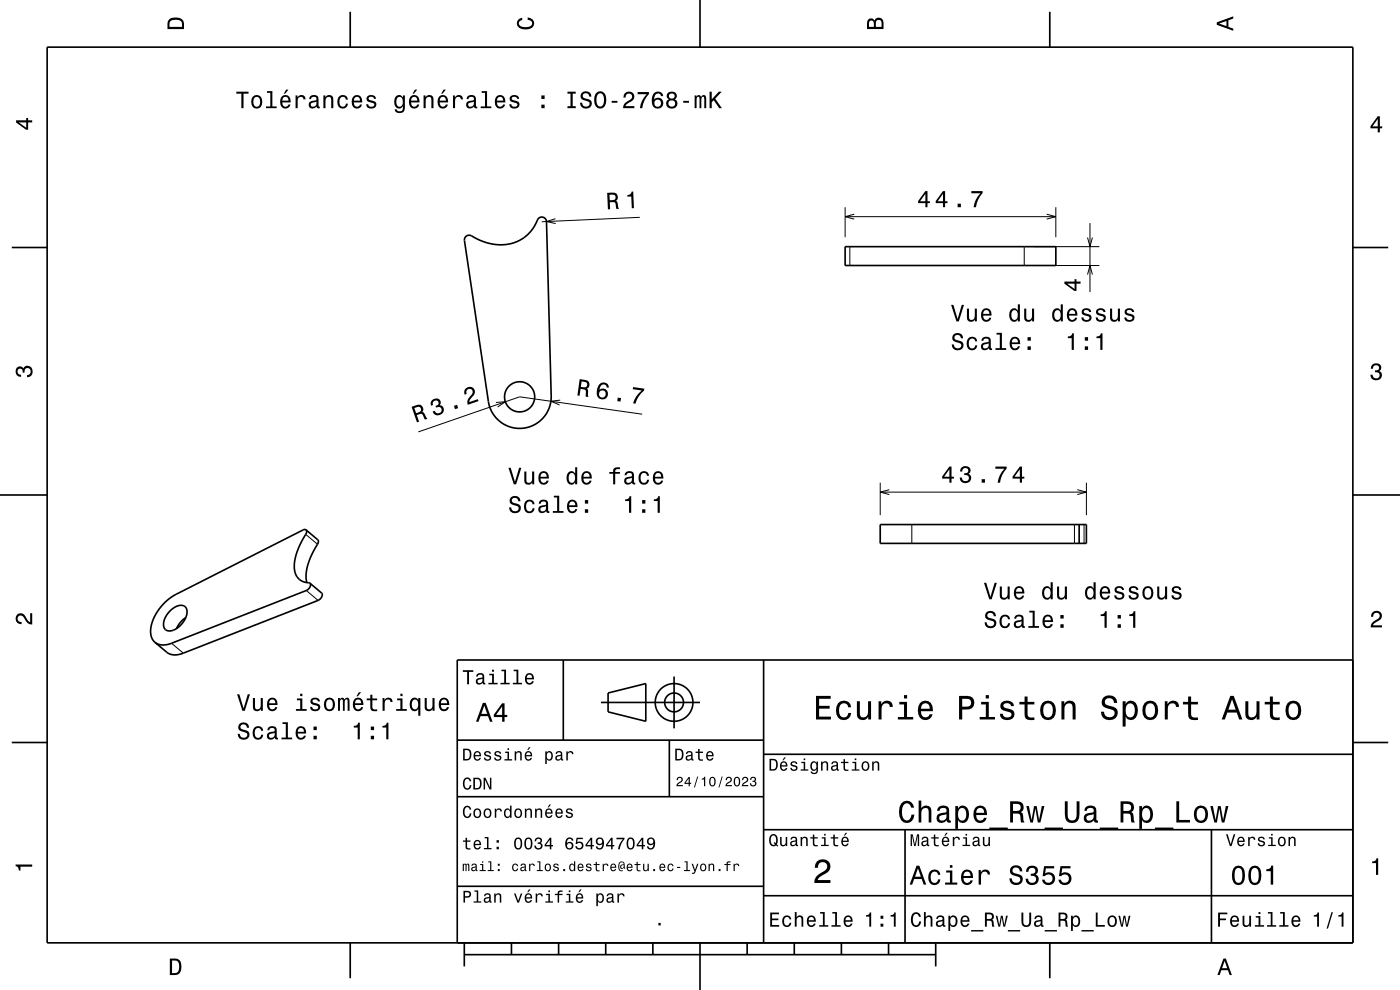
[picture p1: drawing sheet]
<svg xmlns="http://www.w3.org/2000/svg" width="297mm" height="210mm" viewBox="0 0 297 210" stroke-linecap="round" stroke-linejoin="round" font-family="sans-serif">
<g fill="none" stroke="#000" stroke-width=".21">
<path d="M117.8 46.4l-1.9 .6 2 .4M135.7 46.1l-20.8 .9M179.3 44v6.3M179.3 46h44.7M180.3 52.3v4M181.2 45.4l-1.9 .6 1.9 .5M217.3 52.3v4M219.3 56.3h13.9M219.3 52.3h13.9M222.1 45.4l1.9 .6-1.9 .5M224 44v6.3M230.7 58.3l.5-2 .6 2"/>
<path d="M230.7 50.4l.5 1.9 .6-1.9M231.2 47.3v14.7M105.2 85.4l2-.2-1.6 1.1M118.9 84.9l-2 .2 1.8 .8M136.2 87.9l-26-3.7-21.5 7.4M64.9 113.4l2.5 2.1M186.7 102.4v6.9M186.7 104.4h43.8M188.7 103.9l-2 .5 2 .5M193.4 111.3v4M227.9 111.3v4M228.5 103.9l2 .5-2 .5"/>
<path d="M230 111.3v4M230.5 102.4v6.9M36.4 136.5l2.5 2M65 125.3l2.5 2.1"/>
</g>
<g fill="none" stroke="#000" stroke-width=".35">
<path d="M10 10h277v190h-277zM74.3 2.5v7.5M148.5 0v10M222.7 2.5v7.5M2.5 52.5h7.5M98.9 50.1a2.06 2.06 0 0 1 2.2 .5l1.7 .7 1.9 .5 1.9 .1 2-.3 1.8-.7 1.3-1 1.3-1.4 .8-1.4a1.06 1.06 0 0 1 1-1 1.06 1.06 0 0 1 1.1 .9l1 37a6.7 6.7 0 0 1-6.1 6.8 6.7 6.7 0 0 1-7.2-5.6l-5.1-34.2 .1-.5zM179.3 52.3h44.7v4h-44.7zM287 52.5h7.5M0 105h10M64.9 112.4h-.6l-27 13.7a9.9 9.9 0 0 0-5.3 8.2l.2 1.1 .7 .8M64.9 112.4a1.64 1.64 0 0 1-.5 1.7l-.9 1.8-.7 1.9-.3 1.7v1.3a3.1 3.1 0 0 0 3.2 2.9M64.9 112.4l2.5 2.1a1.63 1.63 0 0 1-.5 1.7l-1 2-.7 2-.3 1.7 .2 1.7"/>
<path d="M186.7 111.3h43.8v4h-43.8zM228.9 111.3v4M287 105h10M36.1 129.5a2.54 2.54 0 0 1 3.2-.8 2.84 2.84 0 0 1-.7 3.6 2.82 2.82 0 0 1-3.5 1.3 2.68 2.68 0 0 1 .5-3.5zM39.4 131l-1.1 1-.8 1.3M65.7 123.7a1.16 1.16 0 0 1-.7 1.6l-28.6 11.2a3.4 3.4 0 0 1-3.5-.3M65.7 123.7l2.5 2.1a1.16 1.16 0 0 1-.7 1.6l-28.6 11.1a3.4 3.4 0 0 1-3.5-.2l-2.5-2.1M119.5 140v17M162 140v60M287 140h-190v60M2.5 157.5h7.5M97 157h65"/>
<path d="M127.5 149h21M129 147l8-2v8l-8-2zM142 157v12M143 143.5v11M287 157.5h7.5M97 169h65M162 176h125M162 160h125M192 176v24M257 176v24M97 188h65M162 190h125"/>
<path d="M74.3 200v7.5M98.5 202.5h100M98.5 200v5M108.5 200v2.5M118.5 200v2.5M128.5 200v2.5M138.5 200v2.5M148.5 200v10M158.5 200v2.5M168.5 200v2.5M178.5 200v2.5M188.5 200v2.5"/>
<path d="M198.5 200v5M222.7 200v7.5"/>
<circle cx="110.2" cy="84.2" r="3.2"/>
<circle cx="143" cy="149" r="2"/>
<circle cx="143" cy="149" r="4"/>
</g>
<g fill="#000">
<path d="M36 4a2.18 2.18 0 0 0-.5 2.2h3.5v-1.2a1.43 1.43 0 0 0-1.7-1.3zM36.3 4.4a2.15 2.15 0 0 1 2.2 .3l.1 1h-2.6v-1z" fill-rule="evenodd"/>
<path d="M109.9 4.2l.9-.4v.4a.7 .7 0 0 0-.7 .5 .7 .7 0 0 0 .3 .8 1.7 1.7 0 0 0 2.5-.5 .9 .9 0 0 0-1-.8v-.5a1.24 1.24 0 0 1 1.4 1.1 1.24 1.24 0 0 1-1 1.4 2.22 2.22 0 0 1-2.5-.7l-.2-.5z" fill-rule="evenodd"/>
<path d="M184.2 4.2l-.3 .7v1.3h3.5v-1.3a.98 .98 0 0 0-.7-1.1 .98 .98 0 0 0-1.2 .6 .84 .84 0 0 0-1.3-.2zM184.5 4.5a.54 .54 0 0 1 .6-.1 .54 .54 0 0 1 .3 .6v.7h-1zM185.9 4.4a.62 .62 0 0 1 .8-.1 .62 .62 0 0 1 .3 .6v.8h-1.2z" fill-rule="evenodd"/>
<path d="M258.1 4.7v.6l3.5 1.2v-.4l-1-.4v-1.4l1-.4v-.4zM258.6 5l1.6-.5v1z" fill-rule="evenodd"/>
<path d="M3.4 25.5v.5l2.1 1.5h.5v-1.5h.8v-.5h-.8v-.5h-.4v.5zM4 26h1.6v1.1z" fill-rule="evenodd"/>
<path d="M50.1 19.4v.5h1.1v3h.5v-3h1v-.5zM53.6 20.5a1.52 1.52 0 0 0 .9 2.5 1.48 1.48 0 0 0 1.1-1.4 1.48 1.48 0 0 0-1.1-1.5l-.5 .1zM53.9 20.8a.67 .67 0 0 1 .8-.2 .67 .67 0 0 1 .4 .5 1.11 1.11 0 0 1-.6 1.6 1.17 1.17 0 0 1-.6-1.9zM56.6 19.3v.4h.7v2.9h-.9v.3h2.3v-.3h-.9v-3.3zM60.7 19l-.5 .9h.3l.7-.9zM59.7 20.5a1.54 1.54 0 0 0 .8 2.5 1.06 1.06 0 0 0 1.1-.8h-.4l-.2 .3-.4 .1a.76 .76 0 0 1-.7-.9h1.8a1.17 1.17 0 0 0-.5-1.3 1.17 1.17 0 0 0-1.5 .1zM60.1 20.7a.66 .66 0 0 1 .8-.1 .66 .66 0 0 1 .3 .8h-1.3zM62.7 20.2v2.7h.4v-1.5a.66 .66 0 0 1 .4-.8 .66 .66 0 0 1 .8 .3l.1 .2h.4a.89 .89 0 0 0-.7-.9 .89 .89 0 0 0-1 .5v-.5zM65.9 20.4l-.3 .6h.4a.55 .55 0 0 1 .7-.5 .55 .55 0 0 1 .3 .8h-.2a1 1 0 0 0-1 .2 1 1 0 0 0-.3 1.1 .94 .94 0 0 0 1.7 0l.1 .3 .5 .1v-.4h-.2v-1.6a1.02 1.02 0 0 0-.7-.9 1.02 1.02 0 0 0-1 .3zM66 21.9l1.1-.3a.77 .77 0 0 1-.2 .8 .77 .77 0 0 1-.9 .1l-.1-.3zM68.6 20.2v2.7h.4v-1.5a.63 .63 0 0 1 .6-.9 .63 .63 0 0 1 .7 .8v1.6h.4v-1.7a.89 .89 0 0 0-.6-1 .89 .89 0 0 0-1.1 .5v-.5zM71.9 20.5a1.53 1.53 0 0 0 .8 2.5 1.06 1.06 0 0 0 1.1-1h-.4a.67 .67 0 0 1-.6 .7 .67 .67 0 0 1-.7-.6 1.11 1.11 0 0 1 .6-1.6 .59 .59 0 0 1 .7 .6h.4a1.09 1.09 0 0 0-.8-.9 1.09 1.09 0 0 0-1.1 .3zM74.9 20.5a1.54 1.54 0 0 0 .8 2.5 1.06 1.06 0 0 0 1.1-.8h-.4l-.3 .3-.3 .1a.76 .76 0 0 1-.7-.9h1.7a1.17 1.17 0 0 0-.4-1.3 1.17 1.17 0 0 0-1.5 .1zM75.3 20.7a.66 .66 0 0 1 .8-.1 .66 .66 0 0 1 .3 .8h-1.3zM78 20.4a.75 .75 0 0 0-.2 .8 .75 .75 0 0 0 .7 .5l.9 .4a.63 .63 0 0 1-.6 .6 .63 .63 0 0 1-.7-.6h-.4a1.07 1.07 0 0 0 1.2 .9 1.07 1.07 0 0 0 .9-1.2l-.4-.3-1.1-.3a.54 .54 0 0 1 .4-.7 .54 .54 0 0 1 .6 .5h.5a1.03 1.03 0 0 0-.7-.9 1.03 1.03 0 0 0-1.1 .3zM83.9 20.5a1.57 1.57 0 0 0 .8 2.5l.4-.1 .4-.4a.73 .73 0 0 1-.3 1 .73 .73 0 0 1-1-.3h-.5a1.1 1.1 0 0 0 1.3 .8 1.1 1.1 0 0 0 .9-1.2v-2.6h-.4v.5l-.4-.4a.89 .89 0 0 0-1.2 .2zM84.3 20.8a.63 .63 0 0 1 .7-.2 .63 .63 0 0 1 .4 .5 1.11 1.11 0 0 1-.6 1.5 1.2 1.2 0 0 1-.5-1.8zM88 19l-.5 .9h.3l.7-.9zM87.1 20.5a1.54 1.54 0 0 0 .8 2.5 1.05 1.05 0 0 0 1-.8h-.4l-.2 .3-.4 .1a.76 .76 0 0 1-.7-.9h1.8a1.16 1.16 0 0 0-.5-1.3 1.16 1.16 0 0 0-1.4 .1zM87.4 20.7a.66 .66 0 0 1 .8-.1 .66 .66 0 0 1 .3 .8h-1.3zM89.9 20.2v2.7h.4v-1.5a.63 .63 0 0 1 .5-.9 .63 .63 0 0 1 .7 .8v1.6h.5v-1.7a.89 .89 0 0 0-.7-1 .89 .89 0 0 0-1 .5v-.5zM94.1 19l-.5 .9h.3l.7-.9zM93.1 20.5a1.54 1.54 0 0 0 .8 2.5 1.06 1.06 0 0 0 1.1-.8h-.4l-.2 .3-.4 .1a.76 .76 0 0 1-.7-.9h1.8a1.16 1.16 0 0 0-.5-1.3 1.16 1.16 0 0 0-1.5 .1zM93.5 20.7a.66 .66 0 0 1 .8-.1 .66 .66 0 0 1 .3 .8h-1.3zM96.1 20.2v2.7h.4v-1.5a.66 .66 0 0 1 .4-.8 .66 .66 0 0 1 .8 .3l.1 .2h.4a.89 .89 0 0 0-.7-.9 .89 .89 0 0 0-1 .5v-.5zM99.3 20.4l-.3 .6h.4a.55 .55 0 0 1 .7-.5 .55 .55 0 0 1 .3 .8h-.2a1 1 0 0 0-1 .2 1 1 0 0 0-.3 1.1 .94 .94 0 0 0 1.7 0l.1 .3 .5 .1v-.4h-.2v-1.6a1.02 1.02 0 0 0-.7-.9 1.02 1.02 0 0 0-1 .3zM99.4 21.9l1.1-.3a.77 .77 0 0 1-.2 .8 .77 .77 0 0 1-.9 .1zM102.2 19.3v.4h.7v2.9h-.9v.3h2.2v-.3h-.9v-3.3zM105.3 20.5a1.54 1.54 0 0 0 .8 2.5 1.06 1.06 0 0 0 1.1-.8h-.5l-.2 .3-.4 .1a.76 .76 0 0 1-.7-.9h1.8a1.17 1.17 0 0 0-.5-1.3 1.17 1.17 0 0 0-1.4 .1zM105.6 20.7a.66 .66 0 0 1 .8-.1 .66 .66 0 0 1 .3 .8h-1.3zM108.4 20.4a.75 .75 0 0 0-.3 .8 .75 .75 0 0 0 .8 .5l.8 .4a.63 .63 0 0 1-.6 .6 .63 .63 0 0 1-.6-.6h-.5a1.07 1.07 0 0 0 1.2 .9 1.07 1.07 0 0 0 1-1.2l-.5-.3-1-.3a.54 .54 0 0 1 .4-.7 .54 .54 0 0 1 .6 .5h.4a1.03 1.03 0 0 0-.7-.9 1.03 1.03 0 0 0-1 .3zM114.8 22.2v.7h.7v-.7zM114.8 20.2v.8h.7v-.8zM120.4 19.4v.5h.6v2.6h-.6v.4h1.7v-.4h-.6v-2.6h.6v-.5zM123.5 19.6a.97 .97 0 0 0-.3 1.1 .97 .97 0 0 0 .9 .6 .77 .77 0 0 1 .9 1 .84 .84 0 0 1-.9 .3 .84 .84 0 0 1-.6-.8h-.5a1.21 1.21 0 0 0 1.5 1.3 1.21 1.21 0 0 0 .8-1.8l-.8-.4a.71 .71 0 0 1-.9-.6 .7 .7 0 0 1 .8-.5 .7 .7 0 0 1 .6 .7h.5a1.17 1.17 0 0 0-.8-1.1 1.17 1.17 0 0 0-1.2 .2zM126.4 19.8a2.52 2.52 0 0 0 .4 3.1 1.21 1.21 0 0 0 1.7-.9 1.93 1.93 0 0 0-.9-2.6l-.8 .1zM127 19.9l.3-.1a1.7 1.7 0 0 1 .4 2.7l-.4 .1a1.13 1.13 0 0 1-.8-1.4l.1-.6zM129.8 21.4v.4h1.2v-.4zM132.6 19.7l-.3 1h.4a.7 .7 0 0 1 .5-.8 .7 .7 0 0 1 .9 .5 .7 .7 0 0 1-.5 .8 1.8 1.8 0 0 0-1.4 1.7h2.4v-.4h-1.9a2.22 2.22 0 0 1 1.5-1.1 1.13 1.13 0 0 0 .1-1.7 1.13 1.13 0 0 0-1.7 0zM135.3 19.5v.5h1.9a5.2 5.2 0 0 0-1.5 2.9h.5a5.2 5.2 0 0 1 1.5-3v-.4zM138.8 19.7a2.39 2.39 0 0 0 .2 3.2 1.16 1.16 0 0 0 1.5-.3 1.16 1.16 0 0 0-.2-1.5 1.16 1.16 0 0 0-1.5 0 1.02 1.02 0 0 1 .8-1.3 .58 .58 0 0 1 .6 .6h.5a1.11 1.11 0 0 0-.7-.9 1.11 1.11 0 0 0-1.2 .2zM138.7 21.9a.75 .75 0 0 1 1.5 0 .75 .75 0 0 1-1.5 0zM141.7 19.7a.83 .83 0 0 0 .2 1.4 1.11 1.11 0 0 0-.4 1.5 1.11 1.11 0 0 0 1.5 .4 1.03 1.03 0 0 0 .7-.9 1.03 1.03 0 0 0-.6-1 .89 .89 0 0 0 .4-1.1 .89 .89 0 0 0-1-.6zM141.8 22a.71 .71 0 0 1 1.4 0 .71 .71 0 0 1-1.4 0zM141.9 20.4a.6 .6 0 0 1 1.2 0 .6 .6 0 0 1-1.2 0zM144.9 21.4v.4h1.3v-.4zM147.4 20.2v2.7h.4v-1.8l.2-.5 .3-.1 .1 .3v2.1h.4v-2l.4-.4 .2 .1v.4v1.9h.4v-1.8a.7 .7 0 0 0-.5-1l-.6 .4-.1-.2-.4-.2-.4 .4v-.3zM150.5 19.4v3.5h.5v-1.2l.4-.4 1.2 1.6h.5l-1.4-2 1.4-1.5h-.6l-1.5 1.7v-1.7z" fill-rule="evenodd"/>
<path d="M292.3 24.7l-1.6 2.1v.4h1.6v.9h.4v-.9h.5v-.4h-.5v-2.1zM292.3 25.2v1.6h-1.1z" fill-rule="evenodd"/>
<path d="M128.8 40.9l.2 3.5h.4v-1.5a1.08 1.08 0 0 1 1.2 .2l.2 1.2h.5l-.3-1.5-.3-.2a.97 .97 0 0 0 .3-1.1 .97 .97 0 0 0-1-.6zM129.3 41.3a1.09 1.09 0 0 1 1.2 .3 .6 .6 0 0 1 0 .6 .6 .6 0 0 1-.6 .3h-.6z" fill-rule="evenodd"/>
<path d="M133.1 41.4a.77 .77 0 0 0 .9-.8h.3l.2 3.6h-.5l-.1-2.5h-.8z" fill-rule="evenodd"/>
<path d="M196.3 40.5l-1.5 2.1v.5h1.5v.9h.5v-.9h.5v-.4h-.5v-2.2zM196.3 41.1v1.6h-1.1zM200 40.5l-1.5 2.1v.5h1.5v.9h.5v-.9h.5v-.4h-.5v-2.2zM200 41.1v1.6h-1.1zM203.2 43.2v.8h.7v-.8zM206.1 40.5v.5h1.9a5.2 5.2 0 0 0-1.5 3h.5a5.3 5.3 0 0 1 1.5-3v-.5z" fill-rule="evenodd"/>
<path d="M202.3 70.9a.96 .96 0 0 0-.3 1.1 .96 .96 0 0 0 1 .6 .77 .77 0 0 1 .9 .9 .83 .83 0 0 1-.9 .4 .83 .83 0 0 1-.6-.8h-.5a1.21 1.21 0 0 0 1.5 1.3 1.21 1.21 0 0 0 .7-1.9l-.8-.3a.71 .71 0 0 1-.8-.6 .7 .7 0 0 1 .7-.5 .7 .7 0 0 1 .7 .7h.4a1.17 1.17 0 0 0-.7-1.1 1.17 1.17 0 0 0-1.3 .2zM205.4 71.8a1.53 1.53 0 0 0 .8 2.5 1.06 1.06 0 0 0 1.1-1h-.4a.67 .67 0 0 1-.6 .6 .67 .67 0 0 1-.7-.6 1.11 1.11 0 0 1 .6-1.5 .59 .59 0 0 1 .7 .6h.4a1.09 1.09 0 0 0-.8-1 1.09 1.09 0 0 0-1.1 .4zM208.5 71.7l-.3 .6h.4a.55 .55 0 0 1 .7-.5 .55 .55 0 0 1 .4 .7l-.2 .1a.98 .98 0 0 0-1.2 .3 .98 .98 0 0 0 0 1.2 1.06 1.06 0 0 0 1.5-.2l.1 .3h.6v-.3l-.3-.1v-1.6a1.02 1.02 0 0 0-1.7-.5zM208.6 73.2l1.1-.4a.77 .77 0 0 1-.2 .9 .77 .77 0 0 1-.8 .1zM211.4 70.6v.4h.7v2.9h-.9v.3h2.3v-.3h-1v-3.3zM214.5 71.8a1.54 1.54 0 0 0 .8 2.5 1.06 1.06 0 0 0 1.1-.9h-.5l-.2 .4-.4 .1a.76 .76 0 0 1-.7-.9h1.8a1.17 1.17 0 0 0-.5-1.4 1.17 1.17 0 0 0-1.4 .2zM214.8 72a.66 .66 0 0 1 .8-.1 .66 .66 0 0 1 .4 .7h-1.4zM218 73.5v.7h.7v-.7zM218 71.5v.8h.7v-.8z" fill-rule="evenodd"/>
<path d="M201.8 64.7l1.1 3.5h.5l1.1-3.5h-.5l-.8 3-.9-3zM205.1 65.5v1.8a.89 .89 0 0 0 .6 .9 .89 .89 0 0 0 1.1-.4v.4h.4v-2.7h-.4v1.5a.65 .65 0 0 1-.4 .8 .65 .65 0 0 1-.8-.3v-2zM208.4 65.8a1.54 1.54 0 0 0 .8 2.5 1.06 1.06 0 0 0 1.1-.9h-.4l-.3 .4-.3 .1a.76 .76 0 0 1-.7-.9h1.7a1.16 1.16 0 0 0-.4-1.4 1.16 1.16 0 0 0-1.5 .2zM208.8 66a.66 .66 0 0 1 .8-.2 .66 .66 0 0 1 .3 .8h-1.3zM214.4 65.8a1.58 1.58 0 0 0 .7 2.5l.5-.2 .3-.3v.4h.5v-3.6h-.5v1.3a.9 .9 0 0 0-1.5-.1zM214.7 66a.62 .62 0 0 1 .7-.2 .62 .62 0 0 1 .5 .6 1.12 1.12 0 0 1-.7 1.5 1.19 1.19 0 0 1-.5-1.9zM217.3 65.5v1.8a.89 .89 0 0 0 .6 .9 .89 .89 0 0 0 1.1-.4v.4h.4v-2.7h-.5v1.5a.65 .65 0 0 1-.4 .8 .65 .65 0 0 1-.8-.3v-2zM223.5 65.8a1.57 1.57 0 0 0 .8 2.5l.4-.2 .3-.3v.4h.5v-3.6h-.5v1.3a.89 .89 0 0 0-1.5-.1zM223.8 66a.62 .62 0 0 1 .7-.2 .62 .62 0 0 1 .5 .6 1.12 1.12 0 0 1-.7 1.5 1.19 1.19 0 0 1-.5-1.9zM226.6 65.8a1.54 1.54 0 0 0 .8 2.5 1.06 1.06 0 0 0 1.1-.9h-.4l-.2 .4-.4 .1a.76 .76 0 0 1-.7-.9h1.8a1.16 1.16 0 0 0-.5-1.4 1.16 1.16 0 0 0-1.5 .2zM227 66a.66 .66 0 0 1 .8-.2 .66 .66 0 0 1 .3 .8h-1.3zM229.7 65.6a.76 .76 0 0 0-.2 .8 .76 .76 0 0 0 .7 .5l.9 .4a.63 .63 0 0 1-.6 .6 .63 .63 0 0 1-.7-.6h-.4a1.07 1.07 0 0 0 1.2 1 1.07 1.07 0 0 0 .9-1.2l-.4-.4-1.1-.3a.54 .54 0 0 1 .4-.7 .54 .54 0 0 1 .7 .5h.4a1.03 1.03 0 0 0-.7-.9 1.03 1.03 0 0 0-1.1 .3zM232.8 65.6a.75 .75 0 0 0-.3 .8 .75 .75 0 0 0 .8 .5l.8 .4a.63 .63 0 0 1-.6 .6 .63 .63 0 0 1-.6-.6h-.5a1.07 1.07 0 0 0 1.2 1 1.07 1.07 0 0 0 1-1.2l-.5-.4-1.1-.3a.53 .53 0 0 1 .5-.7 .53 .53 0 0 1 .6 .5h.4a1.03 1.03 0 0 0-.7-.9 1.03 1.03 0 0 0-1 .3zM235.5 65.5v1.8a.89 .89 0 0 0 .6 .9 .89 .89 0 0 0 1.1-.4v.4h.4v-2.7h-.4v1.5a.65 .65 0 0 1-.4 .8 .65 .65 0 0 1-.8-.3l-.1-2zM238.8 65.6a.76 .76 0 0 0-.2 .8 .76 .76 0 0 0 .7 .5l.9 .4a.63 .63 0 0 1-.6 .6 .63 .63 0 0 1-.7-.6h-.4a1.07 1.07 0 0 0 1.2 1 1.07 1.07 0 0 0 .9-1.2l-.4-.4-1.1-.3a.54 .54 0 0 1 .4-.7 .54 .54 0 0 1 .7 .5h.4a1.03 1.03 0 0 0-.7-.9 1.03 1.03 0 0 0-1.1 .3z" fill-rule="evenodd"/>
<path d="M226.5 71.4v.3h.9v2.5h.4v-3.5h-.3a.77 .77 0 0 1-1 .7zM230.1 73.5v.7h.7v-.7zM230.1 71.5v.8h.7v-.8zM232.6 71.4v.3h.8v2.5h.5v-3.5h-.4a.77 .77 0 0 1-.9 .7z" fill-rule="evenodd"/>
<path d="M225.8 59.7v.5l2.1 1.5h.5v-1.5h.8v-.5h-.8v-.5h-.4v.5zM226.4 60.2h1.6v1.1z" fill-rule="evenodd"/>
<path d="M291.1 77.4a1.08 1.08 0 0 1 1.4-.2 1.08 1.08 0 0 1 .4 1.2l-.3 .3a1.06 1.06 0 0 1 .5 1.3 1.06 1.06 0 0 1-1.2 .7 1.1 1.1 0 0 1-1.2-1.2h.5a.71 .71 0 0 0 1 .8 .71 .71 0 0 0 .1-1.3h-.6v-.4a.61 .61 0 0 0 .8-.3 .61 .61 0 0 0-.2-.8 .61 .61 0 0 0-.9 .2l-.1 .5h-.5z" fill-rule="evenodd"/>
<path d="M3.6 78a.86 .86 0 0 1 1.4 .2 1.06 1.06 0 0 1 1.2-.6 1.06 1.06 0 0 1 .7 1.2 1.1 1.1 0 0 1-1.2 1.2v-.4a.71 .71 0 0 0 .8-1 .71 .71 0 0 0-1.3-.1v.6h-.4a.61 .61 0 0 0-.3-.8 .61 .61 0 0 0-.8 .2 .61 .61 0 0 0 .2 .8l.6 .2v.4a1.15 1.15 0 0 1-1.2-.6 1.15 1.15 0 0 1 .3-1.3z" fill-rule="evenodd"/>
<path d="M87.3 86.3l1.2 3.3 .4-.1-.5-1.4a.85 .85 0 0 1 1.4 .1l.4 .8 .5-.2-.8-1.3-.3-.1a.97 .97 0 0 0 0-1.2 .97 .97 0 0 0-1.2-.3zM87.9 86.5a1.09 1.09 0 0 1 1.3-.1 .6 .6 0 0 1 .1 .7 .6 .6 0 0 1-.5 .4l-.5 .1z" fill-rule="evenodd"/>
<path d="M91.7 84.8a1.07 1.07 0 0 0-.3 1.3l.5-.2a.62 .62 0 0 1 0-.8 .62 .62 0 0 1 .9 0 .62 .62 0 0 1 0 .8l-.4 .2 .1 .4a.72 .72 0 0 1 1 .1 .72 .72 0 0 1-.1 1 .72 .72 0 0 1-1-.2l-.2-.3-.4 .2a1.18 1.18 0 0 0 1.8 .6 1.18 1.18 0 0 0 0-1.9l-.3-.1a.9 .9 0 0 0 0-1.1 .9 .9 0 0 0-1.2-.2zM96.3 86.1l.2 .7 .7-.2-.2-.7zM98.8 82.4a1.14 1.14 0 0 0-.2 1.3l.4-.1a.7 .7 0 0 1 .2-1 .7 .7 0 0 1 1 .2 .7 .7 0 0 1-.2 1 1.8 1.8 0 0 0-.8 2.1l2.3-.8-.1-.4-1.8 .6a2.23 2.23 0 0 1 1-1.6 1.11 1.11 0 0 0-.3-1.5 1.11 1.11 0 0 0-1.5 .2z" fill-rule="evenodd"/>
<path d="M107.9 99.2l1.1 3.5h.5l1.1-3.5h-.5l-.9 3-.9-3zM111.2 100v1.8a.89 .89 0 0 0 .6 1 .89 .89 0 0 0 1.1-.5v.4h.4v-2.7h-.4v1.6a.65 .65 0 0 1-.4 .8 .65 .65 0 0 1-.8-.3v-2.1zM114.5 100.3a1.54 1.54 0 0 0 .8 2.5 1.06 1.06 0 0 0 1.1-.8h-.4l-.3 .3-.3 .1a.75 .75 0 0 1-.7-.9h1.7a1.17 1.17 0 0 0-.5-1.4 1.17 1.17 0 0 0-1.4 .2zM114.9 100.5a.66 .66 0 0 1 .8-.1 .66 .66 0 0 1 .3 .7h-1.3zM120.5 100.3a1.57 1.57 0 0 0 .7 2.5l.5-.1 .3-.4v.4h.5v-3.6h-.5v1.3a.89 .89 0 0 0-1.5-.1zM120.8 100.6a.62 .62 0 0 1 .7-.3 .62 .62 0 0 1 .5 .6 1.11 1.11 0 0 1-.7 1.5 1.19 1.19 0 0 1-.5-1.8zM123.6 100.3a1.54 1.54 0 0 0 .8 2.5 1.06 1.06 0 0 0 1.1-.8h-.4l-.3 .3-.3 .1a.75 .75 0 0 1-.7-.9h1.7a1.17 1.17 0 0 0-.4-1.4 1.17 1.17 0 0 0-1.5 .2zM124 100.5a.66 .66 0 0 1 .8-.1 .66 .66 0 0 1 .3 .7h-1.3zM129.3 100.1v.4h.8v2.2h.4v-2.2h1v-.4h-1v-.4l.4-.2h.6v-.4a1.04 1.04 0 0 0-1.4 .8v.2zM132.8 100.2l-.3 .6h.4a.55 .55 0 0 1 .7-.5 .55 .55 0 0 1 .4 .8h-.2a1.14 1.14 0 0 0-1.4 .9 .73 .73 0 0 0 .8 .8l.5-.1 .4-.3 .1 .3h.6v-.3h-.3v-1.7a1.02 1.02 0 0 0-1.7-.5zM132.9 101.7l1.1-.3a.77 .77 0 0 1-.2 .8 .77 .77 0 0 1-.8 .1zM135.8 100.3a1.53 1.53 0 0 0 .8 2.5 1.06 1.06 0 0 0 1.1-1h-.4a.67 .67 0 0 1-.7 .6 .67 .67 0 0 1-.7-.6 1.12 1.12 0 0 1 .7-1.5 .6 .6 0 0 1 .7 .6h.4a1.09 1.09 0 0 0-.8-.9 1.09 1.09 0 0 0-1.1 .3zM138.8 100.3a1.54 1.54 0 0 0 .8 2.5 1.06 1.06 0 0 0 1.1-.8h-.5l-.2 .3-.4 .1a.75 .75 0 0 1-.6-.9h1.7a1.17 1.17 0 0 0-.5-1.4 1.17 1.17 0 0 0-1.4 .2zM139.1 100.5a.66 .66 0 0 1 .8-.1 .66 .66 0 0 1 .4 .7h-1.3z" fill-rule="evenodd"/>
<path d="M123 80.4l-.5 3.5 .5 .1 .2-1.5a.85 .85 0 0 1 1.1 .7v.9l.5 .1-.1-1.5-.2-.3a.97 .97 0 0 0 .5-1 .97 .97 0 0 0-.9-.8zM123.4 80.9a1.08 1.08 0 0 1 1.2 .5 .6 .6 0 0 1-.2 .6 .6 .6 0 0 1-.6 .1h-.6z" fill-rule="evenodd"/>
<path d="M127.2 81.5l-.4 .6a1.75 1.75 0 0 0 .8 2.6 1.15 1.15 0 0 0 1.4-1.4 1.15 1.15 0 0 0-1.9-.6 1.02 1.02 0 0 1 1-1.2 .59 .59 0 0 1 .6 .7l.5 .1a1.14 1.14 0 0 0-.8-1.1 1.14 1.14 0 0 0-1.2 .3zM127 83.6a.75 .75 0 0 1 1.5 0 .75 .75 0 0 1-1.5 0zM131.1 84.3l-.1 .8 .6 .1 .1-.8zM134.3 82.1l-.1 .5 1.9 .2a5.2 5.2 0 0 0-1.8 2.8h.5a5.3 5.3 0 0 1 1.8-2.7l.1-.5z" fill-rule="evenodd"/>
<path d="M108.4 105.5a.96 .96 0 0 0-.3 1.1 .96 .96 0 0 0 1 .6 .77 .77 0 0 1 .9 .9 .84 .84 0 0 1-1 .3 .84 .84 0 0 1-.6-.8h-.4a1.21 1.21 0 0 0 1.5 1.3 1.21 1.21 0 0 0 .7-1.8l-.8-.3a.71 .71 0 0 1-.8-.6 .7 .7 0 0 1 .7-.6 .7 .7 0 0 1 .6 .7h.5a1.16 1.16 0 0 0-.7-1.1 1.16 1.16 0 0 0-1.3 .3zM111.5 106.4a1.53 1.53 0 0 0 .8 2.5 1.06 1.06 0 0 0 1.1-1.1h-.4a.67 .67 0 0 1-.6 .7 .67 .67 0 0 1-.7-.6 1.12 1.12 0 0 1 .6-1.5 .6 .6 0 0 1 .7 .6h.4a1.09 1.09 0 0 0-.8-1 1.09 1.09 0 0 0-1.1 .4zM114.6 106.2l-.3 .7h.4a.55 .55 0 0 1 .7-.6 .55 .55 0 0 1 .3 .8h-.2a1 1 0 0 0-1 .3 1 1 0 0 0-.3 1 .93 .93 0 0 0 1.7 0l.1 .3 .5 .1v-.4h-.2v-1.6a1.02 1.02 0 0 0-.7-.8 1.02 1.02 0 0 0-1 .2zM114.7 107.7l1.1-.3a.77 .77 0 0 1-.2 .9 .77 .77 0 0 1-.9 .1l-.1-.4zM117.5 105.2v.3h.7v2.9h-.9v.4h2.2v-.4h-.9v-3.2zM120.6 106.4a1.54 1.54 0 0 0 .8 2.5 1.06 1.06 0 0 0 1.1-.9h-.5l-.2 .4-.4 .1a.75 .75 0 0 1-.7-.9h1.8a1.16 1.16 0 0 0-.5-1.4 1.16 1.16 0 0 0-1.4 .2zM120.9 106.6a.66 .66 0 0 1 .8-.2 .66 .66 0 0 1 .4 .8h-1.4zM124.1 108v.8h.7v-.8zM124.1 106.1v.7h.7v-.7z" fill-rule="evenodd"/>
<path d="M132.6 105.9v.4h.8v2.5h.5v-3.5h-.3a.77 .77 0 0 1-1 .6zM136.2 108v.8h.7v-.8zM136.2 106.1v.7h.7v-.7zM138.7 105.9v.4h.8v2.5h.5v-3.5h-.4a.77 .77 0 0 1-.9 .6z" fill-rule="evenodd"/>
<path d="M201.4 99l-1.5 2.1v.4h1.5v.9h.5v-.9h.5v-.4h-.5v-2.1zM201.4 99.6v1.5h-1.1zM204 99.2l-.3 .8h.4a.62 .62 0 0 1 .4-.7 .62 .62 0 0 1 .8 .2 .62 .62 0 0 1-.3 .8l-.4 .1v.4a.72 .72 0 0 1 .9 .4 .72 .72 0 0 1-.5 .9 .72 .72 0 0 1-.9-.5v-.3h-.5a1.18 1.18 0 0 0 1.5 1.2 1.18 1.18 0 0 0 .6-1.8l-.2-.2a.9 .9 0 0 0 .3-1.1 .9 .9 0 0 0-1-.5zM208.3 101.6v.8h.7v-.8zM211.2 99v.4h1.9a5.2 5.2 0 0 0-1.5 3h.5a5.3 5.3 0 0 1 1.5-3v-.4zM216.3 99l-1.5 2.1v.4h1.6v.9h.4v-.9h.5v-.4h-.5v-2.1zM216.4 99.6v1.5h-1.2z" fill-rule="evenodd"/>
<path d="M3.6 130.4a1.22 1.22 0 0 1 2 .7l.4 .6 .4 .3v-1.9h.4v2.4a1.8 1.8 0 0 1-1.7-1.4 .71 .71 0 0 0-.9-.5 .71 .71 0 0 0-.5 .8 .71 .71 0 0 0 .9 .5v.5a1.18 1.18 0 0 1-1.2-.7 1.18 1.18 0 0 1 .2-1.3z" fill-rule="evenodd"/>
<path d="M209.3 129.9a.96 .96 0 0 0-.3 1 .96 .96 0 0 0 .9 .7 .77 .77 0 0 1 1 .9 .83 .83 0 0 1-1 .3 .83 .83 0 0 1-.6-.8h-.4a1.21 1.21 0 0 0 1.5 1.3 1.21 1.21 0 0 0 .7-1.8l-.8-.3a.71 .71 0 0 1-.9-.7 .7 .7 0 0 1 .8-.5 .7 .7 0 0 1 .6 .7h.5a1.16 1.16 0 0 0-.7-1.1 1.16 1.16 0 0 0-1.3 .3zM212.3 130.8a1.53 1.53 0 0 0 .9 2.5 1.06 1.06 0 0 0 1.1-1.1h-.4a.67 .67 0 0 1-.7 .7 .67 .67 0 0 1-.7-.6 1.11 1.11 0 0 1 .7-1.5 .6 .6 0 0 1 .6 .6h.5a1.09 1.09 0 0 0-.8-1 1.09 1.09 0 0 0-1.2 .4zM215.4 130.6l-.2 .7h.4a.55 .55 0 0 1 .6-.6 .55 .55 0 0 1 .4 .8h-.2a1 1 0 0 0-1 .3 1 1 0 0 0-.3 1 .93 .93 0 0 0 1.7 0l.1 .3 .5 .1v-.4h-.2l-.1-.2v-1.4a1.02 1.02 0 0 0-.6-.8 1.02 1.02 0 0 0-1.1 .2zM215.6 132.1l1.1-.3a.77 .77 0 0 1-.2 .9 .77 .77 0 0 1-.9 .1l-.1-.4zM218.4 129.6v.3h.7v2.9h-.9v.4h2.2v-.4h-.9v-3.2zM221.5 130.8a1.54 1.54 0 0 0 .7 2.5 1.06 1.06 0 0 0 1.1-.9h-.4l-.2 .3-.4 .2a.76 .76 0 0 1-.7-1h1.8a1.16 1.16 0 0 0-.5-1.3 1.16 1.16 0 0 0-1.4 .2zM221.8 131a.66 .66 0 0 1 .8-.2 .66 .66 0 0 1 .3 .8h-1.3zM225 132.4v.8h.6v-.8zM225 130.5v.7h.6v-.7z" fill-rule="evenodd"/>
<path d="M208.7 123.6l1.2 3.5h.5l1.1-3.5h-.5l-.9 3-.9-3zM212.1 124.4v1.8a.89 .89 0 0 0 .6 1 .89 .89 0 0 0 1.1-.5v.4h.4v-2.7h-.4v1.6a.64 .64 0 0 1-.4 .8 .64 .64 0 0 1-.8-.4l-.1-2zM215.4 124.7a1.54 1.54 0 0 0 .8 2.5 1.06 1.06 0 0 0 1.1-.9h-.5l-.2 .4-.4 .1a.76 .76 0 0 1-.7-.9h1.8a1.16 1.16 0 0 0-.5-1.4 1.16 1.16 0 0 0-1.4 .2zM215.7 124.9a.66 .66 0 0 1 .8-.1 .66 .66 0 0 1 .4 .7h-1.4zM221.3 124.7a1.57 1.57 0 0 0 .8 2.5l.5-.1 .3-.4v.4h.4v-3.6h-.4v1.3a.89 .89 0 0 0-1.6-.1zM221.7 125a.62 .62 0 0 1 .7-.3 .62 .62 0 0 1 .4 .6 1.12 1.12 0 0 1-.6 1.5 1.19 1.19 0 0 1-.5-1.8zM224.2 124.4v1.8a.89 .89 0 0 0 .7 1 .89 .89 0 0 0 1-.5v.4h.4v-2.7h-.4v1.6a.65 .65 0 0 1-.4 .8 .65 .65 0 0 1-.8-.4v-2zM230.5 124.7a1.57 1.57 0 0 0 .7 2.5l.5-.1 .3-.4v.4h.4v-3.6h-.4v1.3a.89 .89 0 0 0-1.5-.1zM230.8 125a.62 .62 0 0 1 .7-.3 .62 .62 0 0 1 .4 .6 1.12 1.12 0 0 1-.6 1.5 1.19 1.19 0 0 1-.5-1.8zM233.6 124.7a1.55 1.55 0 0 0 .8 2.5 1.07 1.07 0 0 0 1.1-.9h-.5l-.2 .4-.4 .1a.76 .76 0 0 1-.6-.9h1.7a1.17 1.17 0 0 0-.5-1.4 1.17 1.17 0 0 0-1.4 .2zM233.9 124.9a.66 .66 0 0 1 .8-.1 .66 .66 0 0 1 .4 .7h-1.3zM236.7 124.5a.75 .75 0 0 0-.2 .9 .75 .75 0 0 0 .7 .5l.9 .3a.63 .63 0 0 1-.6 .7 .63 .63 0 0 1-.7-.6h-.4a1.07 1.07 0 0 0 1.2 .9 1.07 1.07 0 0 0 .9-1.2l-.4-.3-1.1-.4a.53 .53 0 0 1 .4-.7 .53 .53 0 0 1 .6 .5h.5a1.03 1.03 0 0 0-.7-.8 1.03 1.03 0 0 0-1.1 .2zM239.7 124.5a.75 .75 0 0 0-.2 .9 .75 .75 0 0 0 .7 .5l.9 .3a.63 .63 0 0 1-.6 .7 .63 .63 0 0 1-.7-.6h-.4a1.07 1.07 0 0 0 1.2 .9 1.07 1.07 0 0 0 .9-1.2l-.4-.3-1.1-.4a.54 .54 0 0 1 .4-.7 .54 .54 0 0 1 .7 .5h.4a1.03 1.03 0 0 0-.7-.8 1.03 1.03 0 0 0-1.1 .2zM242.7 124.7a1.53 1.53 0 0 0 .8 2.5 1.48 1.48 0 0 0 1.2-1.4 1.48 1.48 0 0 0-1.2-1.5l-.5 .1zM243 125a.67 .67 0 0 1 .7-.3 .67 .67 0 0 1 .5 .6 1.11 1.11 0 0 1-.7 1.5 1.17 1.17 0 0 1-.5-1.8zM245.5 124.4v1.8a.89 .89 0 0 0 .6 1 .89 .89 0 0 0 1.1-.5v.4h.4v-2.7h-.4v1.6a.65 .65 0 0 1-.4 .8 .65 .65 0 0 1-.8-.4l-.1-2zM248.8 124.5a.75 .75 0 0 0-.2 .9 .75 .75 0 0 0 .7 .5l.9 .3a.63 .63 0 0 1-.6 .7 .63 .63 0 0 1-.7-.6h-.4a1.07 1.07 0 0 0 1.2 .9 1.07 1.07 0 0 0 .9-1.2l-.4-.3-1.1-.4a.54 .54 0 0 1 .4-.7 .54 .54 0 0 1 .7 .5h.4a1.03 1.03 0 0 0-.7-.8 1.03 1.03 0 0 0-1.1 .2z" fill-rule="evenodd"/>
<path d="M233.5 130.3v.4h.8v2.5h.5v-3.6h-.4a.78 .78 0 0 1-.9 .7zM237.1 132.4v.8h.7v-.8zM237.1 130.5v.7h.7v-.7zM239.6 130.3v.4h.8v2.5h.4v-3.6h-.3a.77 .77 0 0 1-.9 .7z" fill-rule="evenodd"/>
<path d="M291.2 129.9a1.18 1.18 0 0 1 1.9 .3 1.18 1.18 0 0 1-1 1.7l-.5 .3-.3 .5h1.9v.4h-2.4a1.8 1.8 0 0 1 1.4-1.8 .71 .71 0 0 0 .5-.8 .71 .71 0 0 0-.9-.5 .71 .71 0 0 0-.5 .8h-.4z" fill-rule="evenodd"/>
<path d="M50.8 153.5a.96 .96 0 0 0-.2 1.1 .96 .96 0 0 0 .9 .6 .77 .77 0 0 1 .9 .9 .83 .83 0 0 1-.9 .4 .83 .83 0 0 1-.6-.8h-.5a1.21 1.21 0 0 0 1.5 1.3 1.21 1.21 0 0 0 .7-1.9l-.8-.3a.71 .71 0 0 1-.8-.6 .7 .7 0 0 1 .8-.5 .7 .7 0 0 1 .6 .7h.4a1.17 1.17 0 0 0-.7-1.1 1.17 1.17 0 0 0-1.3 .2zM53.9 154.4a1.53 1.53 0 0 0 .8 2.5 1.06 1.06 0 0 0 1.1-1h-.4a.67 .67 0 0 1-.6 .6 .67 .67 0 0 1-.7-.6 1.11 1.11 0 0 1 .7-1.5 .59 .59 0 0 1 .6 .6h.4a1.09 1.09 0 0 0-.7-.9 1.09 1.09 0 0 0-1.2 .3zM57 154.3l-.3 .6h.4a.55 .55 0 0 1 .7-.5 .55 .55 0 0 1 .4 .7l-.2 .1a.98 .98 0 0 0-1.2 .3 .98 .98 0 0 0 0 1.2 1.06 1.06 0 0 0 1.5-.2l.1 .3h.6v-.3l-.3-.1v-1.6a1.02 1.02 0 0 0-1.7-.5zM57.2 155.8l1.1-.4a.77 .77 0 0 1-.2 .9 .77 .77 0 0 1-.9 .1zM59.9 153.2v.4h.7v2.9h-.9v.3h2.3v-.3h-.9v-3.3zM63 154.4a1.54 1.54 0 0 0 .8 2.5 1.06 1.06 0 0 0 1.1-.8h-.4l-.3 .3-.3 .1a.76 .76 0 0 1-.7-.9h1.7a1.16 1.16 0 0 0-.4-1.4 1.16 1.16 0 0 0-1.5 .2zM63.4 154.6a.66 .66 0 0 1 .8-.1 .66 .66 0 0 1 .3 .7h-1.3zM66.5 156.1v.7h.7v-.7zM66.5 154.1v.8h.7v-.8z" fill-rule="evenodd"/>
<path d="M50.3 147.3l1.1 3.5h.5l1.1-3.5h-.4l-.9 3-.9-3zM53.7 148.1v1.8a.89 .89 0 0 0 .6 .9 .89 .89 0 0 0 1-.4v.4h.5v-2.7h-.5v1.5a.65 .65 0 0 1-.4 .8 .65 .65 0 0 1-.8-.3v-2zM56.9 148.4a1.54 1.54 0 0 0 .8 2.5 1.06 1.06 0 0 0 1.1-.9h-.4l-.2 .4-.4 .1a.76 .76 0 0 1-.7-.9h1.8a1.16 1.16 0 0 0-.5-1.4 1.16 1.16 0 0 0-1.5 .2zM57.3 148.6a.66 .66 0 0 1 .8-.2 .66 .66 0 0 1 .3 .8h-1.3zM63 148.2v.3h.7v1.9h-.9v.4h2.3v-.4h-1v-2.2zM63.7 147.2v.5h.4v-.5zM66.1 148.2a.76 .76 0 0 0-.2 .8 .76 .76 0 0 0 .7 .5l.9 .4a.63 .63 0 0 1-.6 .6 .63 .63 0 0 1-.7-.6h-.4a1.07 1.07 0 0 0 1.2 1 1.07 1.07 0 0 0 .9-1.2l-.4-.4-1.1-.3a.53 .53 0 0 1 .4-.7 .53 .53 0 0 1 .6 .5h.5a1.03 1.03 0 0 0-.7-.9 1.03 1.03 0 0 0-1.1 .3zM69 148.4a1.53 1.53 0 0 0 .9 2.5 1.48 1.48 0 0 0 1.2-1.5 1.48 1.48 0 0 0-1.2-1.4l-.5 .1zM69.4 148.6a.67 .67 0 0 1 .7-.2 .67 .67 0 0 1 .5 .6 1.11 1.11 0 0 1-.7 1.5 1.17 1.17 0 0 1-.5-1.9zM71.7 148.1v2.7h.4v-1.8l.2-.6h.3l.1 .2v2.2h.4l.1-2.1 .3-.4 .2 .2 .1 .4v1.9h.4v-1.9a.69 .69 0 0 0-.6-.9l-.5 .4-.2-.3-.3-.1-.5 .4v-.3zM76.1 146.8l-.5 .9h.3l.7-.9zM75.2 148.4a1.54 1.54 0 0 0 .7 2.5 1.06 1.06 0 0 0 1.1-.9h-.4l-.2 .4-.4 .1a.76 .76 0 0 1-.7-.9h1.8a1.16 1.16 0 0 0-.5-1.4 1.16 1.16 0 0 0-1.4 .2zM75.5 148.6a.66 .66 0 0 1 .8-.2 .66 .66 0 0 1 .3 .8h-1.3zM78.6 147.4v.8h-.8v.3h.8v1.8a1.04 1.04 0 0 0 1.4 .6v-.4a.68 .68 0 0 1-1-.4v-1.6h1v-.3h-1v-.8zM81.2 148.1v2.7h.4v-1.6a.66 .66 0 0 1 .4-.8 .66 .66 0 0 1 .8 .3v.2h.5a.89 .89 0 0 0-.7-.9 .89 .89 0 0 0-1 .5v-.4zM84.2 148.2v.3h.7v1.9h-.9v.4h2.3v-.4h-.9v-2.2zM84.9 147.2v.5h.5v-.5zM87.2 148.4a1.57 1.57 0 0 0 .8 2.5l.4-.1 .3-.4v1.4h.5v-3.7h-.5v.4l-.1-.2a.88 .88 0 0 0-1.4 .1zM87.5 148.6a.62 .62 0 0 1 .7-.2 .62 .62 0 0 1 .5 .6 1.12 1.12 0 0 1-.7 1.5 1.19 1.19 0 0 1-.5-1.9zM90.1 148.1v1.8a.89 .89 0 0 0 .6 .9 .89 .89 0 0 0 1.1-.4v.4h.4v-2.7h-.5v1.5a.65 .65 0 0 1-.3 .8 .65 .65 0 0 1-.8-.3l-.1-2zM93.4 148.4a1.54 1.54 0 0 0 .8 2.5 1.06 1.06 0 0 0 1.1-.9h-.5l-.2 .4-.4 .1a.76 .76 0 0 1-.7-.9h1.8a1.17 1.17 0 0 0-.5-1.4 1.17 1.17 0 0 0-1.4 .2zM93.7 148.6a.66 .66 0 0 1 .8-.2 .66 .66 0 0 1 .3 .8h-1.3z" fill-rule="evenodd"/>
<path d="M75.1 154v.3h.8v2.5h.4v-3.5h-.3a.77 .77 0 0 1-.9 .7zM78.7 156.1v.7h.7v-.7zM78.7 154.1v.8h.7v-.8zM81.1 154v.3h.8v2.5h.5v-3.5h-.3a.77 .77 0 0 1-1 .7z" fill-rule="evenodd"/>
<path d="M98.2 158.8v2.5h.9a1.37 1.37 0 0 0 .7-2.2 1.56 1.56 0 0 0-1.6-.3zM98.6 159.1a.98 .98 0 0 1 1.1 .7 .98 .98 0 0 1-.6 1.2h-.5zM100.7 159.6a1.04 1.04 0 0 0-.2 1.2 1.04 1.04 0 0 0 1 .5l.5-.5h-.3l-.4 .3a.54 .54 0 0 1-.5-.7h1.3a.83 .83 0 0 0-.4-.9 .83 .83 0 0 0-1 .1zM100.9 159.7l.2-.1a.47 .47 0 0 1 .5 .1 .47 .47 0 0 1 .1 .5h-.9zM102.9 159.5l-.2 .1a.69 .69 0 0 0 .9 .9l.2 .1a.43 .43 0 0 1-.4 .5 .43 .43 0 0 1-.4-.4h-.3a.74 .74 0 0 0 .9 .7 .74 .74 0 0 0 .5-1l-1-.4a.38 .38 0 0 1 .3-.5 .38 .38 0 0 1 .4 .4h.3a.78 .78 0 0 0-1.2-.4zM105.1 159.5l-.2 .1a.69 .69 0 0 0 .9 .9l.2 .1a.43 .43 0 0 1-.4 .5 .43 .43 0 0 1-.5-.4h-.3a.74 .74 0 0 0 .9 .7 .74 .74 0 0 0 .5-1l-.9-.4a.38 .38 0 0 1 .3-.5 .38 .38 0 0 1 .4 .4h.3a.77 .77 0 0 0-1.2-.4zM107.2 159.4v.3h.5v1.3h-.7v.3h1.6v-.3h-.6v-1.6zM107.7 158.7v.4h.3v-.4zM109.2 159.4v1.9h.3v-1.1a.45 .45 0 0 1 .4-.6 .45 .45 0 0 1 .5 .5v1.2h.3v-1.3a.63 .63 0 0 0-.5-.7 .63 .63 0 0 0-.7 .4v-.3zM112.2 158.5l-.4 .6h.3l.5-.6zM111.5 159.6a1.04 1.04 0 0 0-.2 1.2 1.04 1.04 0 0 0 1.1 .5l.5-.5h-.3l-.5 .3a.54 .54 0 0 1-.5-.7h1.3a.83 .83 0 0 0-.4-.9 .83 .83 0 0 0-1 .1zM111.8 159.7l.1-.1a.48 .48 0 0 1 .5 .1 .48 .48 0 0 1 .2 .5h-1zM115.7 159.4v2.7h.3v-1.1a.66 .66 0 0 0 .7 .4 .66 .66 0 0 0 .5-.6 .91 .91 0 0 0 0-1.1 .91 .91 0 0 0-1-.3l-.2 .3v-.3zM116.1 159.8a.45 .45 0 0 1 .5-.2 .45 .45 0 0 1 .3 .4 .65 .65 0 0 1 .1 .8 .65 .65 0 0 1-.7 .2 .98 .98 0 0 1-.2-1.2zM118.1 159.5l-.2 .4h.3a.39 .39 0 0 1 .4-.3 .39 .39 0 0 1 .3 .5h-.1a.65 .65 0 0 0-1 .4 .65 .65 0 0 0 .6 .9l.6-.3 .1 .2h.4v-.2l-.2-.1v-1.1a.72 .72 0 0 0-.5-.6 .72 .72 0 0 0-.7 .2zM118.2 160.6l.8-.3a.55 .55 0 0 1-.2 .7 .55 .55 0 0 1-.6 0zM120.1 159.4v1.9h.4v-1.1a.47 .47 0 0 1 .2-.6 .47 .47 0 0 1 .6 .2v.2h.4a.64 .64 0 0 0-.5-.7 .64 .64 0 0 0-.8 .4v-.3z" fill-rule="evenodd"/>
<path d="M98.2 142.2v.3h.9v2.7h.4v-2.7h.9v-.3zM101.3 143l-.3 .5h.4a.47 .47 0 0 1 .5-.4 .47 .47 0 0 1 .4 .6l-.2 .1a.84 .84 0 0 0-1 .2 .84 .84 0 0 0 0 1.1 .9 .9 0 0 0 1.3-.2l.1 .2 .5 .1v-.3l-.3-.1v-1.3a.87 .87 0 0 0-1.4-.5zM101.4 144.3l.9-.3a.66 .66 0 0 1-.1 .7 .66 .66 0 0 1-.8 .1zM103.8 142.9v.3h.6v1.6h-.8v.4h2v-.4h-.8v-1.9zM104.4 142.1v.4h.4v-.4zM106.4 142.1v.3h.6v2.4h-.8v.4h1.9v-.4h-.7v-2.7zM109 142.1v.3h.6v2.4h-.8v.4h1.9v-.4h-.7v-2.7zM111.6 143.1a1.32 1.32 0 0 0 .7 2.1 .9 .9 0 0 0 .9-.7h-.3l-.2 .3-.4 .1a.65 .65 0 0 1-.6-.8h1.6a1 1 0 0 0-.4-1.2 1 1 0 0 0-1.3 .2zM111.9 143.3a.57 .57 0 0 1 .7-.1 .57 .57 0 0 1 .3 .6h-1.2z" fill-rule="evenodd"/>
<path d="M102.4 149.1l-1.4 4h.5l.4-1.2h1.6l.4 1.2h.6l-1.5-4zM102.7 149.7l.7 1.7h-1.3zM106.5 149.2l-1.7 2.4v.5h1.7v1h.5v-1h.6v-.5h-.6v-2.4zM106.5 149.9v1.7h-1.3z" fill-rule="evenodd"/>
<path d="M143.2 158.8v2.5h.9a1.37 1.37 0 0 0 .7-2.2 1.56 1.56 0 0 0-1.6-.3zM143.6 159.1a.98 .98 0 0 1 1.1 .7 .98 .98 0 0 1-.6 1.2h-.5zM145.7 159.5l-.2 .4h.3a.39 .39 0 0 1 .5-.3 .39 .39 0 0 1 .3 .5h-.2a.65 .65 0 0 0-.9 .4 .65 .65 0 0 0 .5 .9l.7-.3v.2h.4v-.2l-.1-.1-.1-1.1a.73 .73 0 0 0-.4-.6 .73 .73 0 0 0-.8 .2zM145.8 160.6l.8-.3a.55 .55 0 0 1-.1 .7 .55 .55 0 0 1-.7 0zM148.1 158.9v.5h-.5v.3h.5v1.3a.75 .75 0 0 0 1 .4v-.3a.48 .48 0 0 1-.7-.3v-1.1h.7v-.3h-.7v-.5zM150 159.6a1.04 1.04 0 0 0-.2 1.2 1.04 1.04 0 0 0 1.1 .5l.5-.5h-.4l-.4 .3a.54 .54 0 0 1-.5-.7h1.3a.83 .83 0 0 0-.4-.9 .83 .83 0 0 0-1 .1zM150.3 159.7l.1-.1a.48 .48 0 0 1 .5 .1 .48 .48 0 0 1 .2 .5h-1z" fill-rule="evenodd"/>
<path d="M173.1 147.6v5h3.2v-.6h-2.5v-1.7h2.2v-.6h-2.2v-1.5h2.4v-.6zM177.8 149.2a2.59 2.59 0 0 0 .5 3.4 1.58 1.58 0 0 0 2.3-1.4h-.6a.95 .95 0 0 1-.9 1 .95 .95 0 0 1-1-.9 1.59 1.59 0 0 1 .9-2.1 .85 .85 0 0 1 .9 .8h.7a1.56 1.56 0 0 0-1.1-1.3 1.56 1.56 0 0 0-1.7 .5zM181.8 148.8v2.5a1.27 1.27 0 0 0 .9 1.4 1.27 1.27 0 0 0 1.5-.7v.6h.6v-3.8h-.6v2.2a.92 .92 0 0 1-.6 1.1 .92 .92 0 0 1-1.2-.4v-2.9zM186.4 148.8v3.8h.6v-2.2a.95 .95 0 0 1 .5-1.1 .95 .95 0 0 1 1.2 .3l.1 .4h.6a1.28 1.28 0 0 0-1-1.4 1.28 1.28 0 0 0-1.4 .8v-.6zM190.8 148.9v.5h1v2.7h-1.3v.5h3.2v-.5h-1.3v-3.2zM191.8 147.4v.8h.6v-.8zM195.1 149.2a2.62 2.62 0 0 0 .5 3.4 1.57 1.57 0 0 0 2.2-1.1h-.6l-.3 .5-.5 .2a1.08 1.08 0 0 1-1-1.3h2.5a1.66 1.66 0 0 0-.7-2 1.66 1.66 0 0 0-2.1 .3zM195.6 149.5a.94 .94 0 0 1 1.2-.2 .94 .94 0 0 1 .5 1h-1.9zM203.5 147.6v5h.6v-2.1h.8a1.47 1.47 0 0 0 1.8-1.2 1.47 1.47 0 0 0-1.5-1.7zM204.1 148.2a1.6 1.6 0 0 1 1.8 .5 .86 .86 0 0 1 0 .9 .86 .86 0 0 1-.9 .3h-.9zM208.1 148.9v.5h1v2.7h-1.3v.5h3.3v-.5h-1.3v-3.2zM209.1 147.4v.8h.7v-.8zM212.6 148.9a1.08 1.08 0 0 0-.3 1.2 1.08 1.08 0 0 0 1 .7l1.1 .4a.57 .57 0 0 1 .2 .6 .57 .57 0 0 1-.5 .4 .96 .96 0 0 1-1.4-.8h-.6a1.6 1.6 0 0 0 1.3 1.4 1.6 1.6 0 0 0 1.7-.8 1.13 1.13 0 0 0-1-1.6l-1.1-.3-.2-.4a.87 .87 0 0 1 .9-.5 .87 .87 0 0 1 .8 .6h.6a1.41 1.41 0 0 0-2.1-1.1zM217.4 147.8v1.1h-1.1v.5h1.1v2.6l.2 .4 .4 .3h1.4v-.5a.97 .97 0 0 1-1.4-.5v-2.3h1.4v-.5h-1.4v-1.1zM221.1 149.2a2.56 2.56 0 0 0 .5 3.4 1.72 1.72 0 0 0 1.8-.2 1.72 1.72 0 0 0 .6-1.7 1.7 1.7 0 0 0-.9-1.9 1.7 1.7 0 0 0-2 .4zM221.6 149.6a.96 .96 0 0 1 1-.4 .96 .96 0 0 1 .7 .8 1.59 1.59 0 0 1-1 2.2 1.19 1.19 0 0 1-1-1.5zM225.2 148.8v3.8h.6v-2.2a.97 .97 0 0 1 .5-1.1 .97 .97 0 0 1 1.1 .2l.1 .7v2.4h.7v-2.5a1.27 1.27 0 0 0-.9-1.4 1.27 1.27 0 0 0-1.5 .6v-.5zM234.1 147.9a1.38 1.38 0 0 0-.3 1.5 1.38 1.38 0 0 0 1.3 .9 1.25 1.25 0 0 1 1.4 .9 1.15 1.15 0 0 1-1.3 .9 1.15 1.15 0 0 1-1-1.1h-.7a1.8 1.8 0 0 0 1.7 1.8 1.8 1.8 0 0 0 1.9-1.6 1.46 1.46 0 0 0-1.5-1.4l-.6-.2a.83 .83 0 0 1-.5-1.1 .83 .83 0 0 1 1.2-.3l.5 .5 .1 .4h.7a1.67 1.67 0 0 0-1-1.6 1.67 1.67 0 0 0-1.9 .4zM238.2 148.8v5.3h.6v-2.1a1.32 1.32 0 0 0 1.4 .7 1.32 1.32 0 0 0 1.1-1.1 2.43 2.43 0 0 0-.8-2.8 1.21 1.21 0 0 0-1.7 .5v-.5zM239.1 149.6a.9 .9 0 0 1 .9-.4 .9 .9 0 0 1 .7 .8 1.61 1.61 0 0 1-.9 2.2 1.18 1.18 0 0 1-1-1.5zM242.8 149.2a2.56 2.56 0 0 0 .5 3.4 1.72 1.72 0 0 0 1.8-.2 1.72 1.72 0 0 0 .6-1.7 1.7 1.7 0 0 0-.9-1.9 1.7 1.7 0 0 0-2 .4zM243.3 149.6a.96 .96 0 0 1 1-.4 .96 .96 0 0 1 .7 .8 1.59 1.59 0 0 1-1 2.2 1.19 1.19 0 0 1-1-1.5zM247.1 148.8v3.8h.6v-2.2a.95 .95 0 0 1 .5-1.1 .95 .95 0 0 1 1.2 .3l.1 .4h.6a1.28 1.28 0 0 0-1-1.4 1.28 1.28 0 0 0-1.4 .8v-.6zM252 147.8v1.1h-1v.5h1l.1 2.6 .2 .4 .4 .3h1.4v-.5a.97 .97 0 0 1-1.4-.5v-2.3h1.4v-.5h-1.4v-1.1zM261 147.6l-1.8 5h.6l.6-1.4h2l.5 1.4h.7l-1.9-5zM261.4 148.3l.7 2.2h-1.5zM264.2 148.8v2.5a1.27 1.27 0 0 0 .9 1.4 1.27 1.27 0 0 0 1.5-.7v.6h.6v-3.8h-.6v2.2a.92 .92 0 0 1-.6 1.1 .92 .92 0 0 1-1.1-.4l-.1-2.9zM269.4 147.8v1.1h-1.1v.5h1.1v2.6l.2 .4 .4 .3 .7 .1 .8-.1v-.5a.97 .97 0 0 1-1.4-.5l-.1-2.3h1.5v-.5h-1.5v-1.1zM273.1 149.2a2.56 2.56 0 0 0 .6 3.4 1.72 1.72 0 0 0 1.8-.2 1.72 1.72 0 0 0 .6-1.7 1.7 1.7 0 0 0-.9-1.9 1.7 1.7 0 0 0-2.1 .4zM273.6 149.6a.96 .96 0 0 1 1-.4 .96 .96 0 0 1 .7 .8 1.59 1.59 0 0 1-.9 2.2 1.19 1.19 0 0 1-1.1-1.5z" fill-rule="evenodd"/>
<path d="M98.8 177.7v.6h-.6v.3h.6v1.2a.75 .75 0 0 0 1 .4v-.3a.49 .49 0 0 1-.7-.2v-1.1h.7v-.3h-.7v-.6zM100.7 178.4a1.04 1.04 0 0 0-.2 1.2 1.04 1.04 0 0 0 1 .6l.5-.6h-.3l-.4 .3a.54 .54 0 0 1-.5-.6h1.3a.83 .83 0 0 0-.4-1 .83 .83 0 0 0-1 .1zM100.9 178.6l.2-.1a.47 .47 0 0 1 .5 0 .47 .47 0 0 1 .1 .5h-.9zM102.8 177.6v.2h.5v2.1h-.6v.3h1.6v-.3h-.7v-2.3zM105.3 179.6v.6h.5v-.6zM105.3 178.2v.6h.5v-.6zM109.3 178a1.44 1.44 0 0 0 .6 2.2 1.45 1.45 0 0 0 .7-2.2 .79 .79 0 0 0-1.3 0zM109.7 178h.5a1.69 1.69 0 0 1 0 1.9h-.5a1.69 1.69 0 0 1 0-1.9zM111.4 178a1.44 1.44 0 0 0 .7 2.2 1.45 1.45 0 0 0 .6-2.2 .79 .79 0 0 0-1.3 0zM111.9 178h.4a1.71 1.71 0 0 1 0 1.9h-.4a1.69 1.69 0 0 1 0-1.9zM113.6 177.8l-.2 .7h.3a.44 .44 0 0 1 .3-.6 .44 .44 0 0 1 .5 .2 .44 .44 0 0 1-.1 .6h-.4v.3a.52 .52 0 0 1 .7 .3 .52 .52 0 0 1-.3 .7 .52 .52 0 0 1-.7-.4v-.2h-.3a.84 .84 0 0 0 1 .8 .84 .84 0 0 0 .5-1.3l-.2-.1a.72 .72 0 0 0 0-1.1 .72 .72 0 0 0-1.1 .1zM116.6 177.7l-1.1 1.5v.3h1.1v.7h.4v-.7h.3v-.3h-.3v-1.5zM116.6 178.1v1.1h-.8zM120.3 177.8a1.72 1.72 0 0 0 .1 2.3 .83 .83 0 0 0 1.1-.2 .83 .83 0 0 0-.1-1.1 .83 .83 0 0 0-1.1 0 .74 .74 0 0 1 .6-.9l.3 .1 .1 .3h.3a.8 .8 0 0 0-.5-.6 .8 .8 0 0 0-.8 .1zM120.2 179.4a.55 .55 0 0 1 1.1 0 .55 .55 0 0 1-1.1 0zM122.3 177.7l-.2 1.3h.3a.57 .57 0 0 1 .9-.1 .57 .57 0 0 1-.1 .9 .57 .57 0 0 1-.8-.3h-.4a.86 .86 0 0 0 1.1 .7 .86 .86 0 0 0 .6-1.1 .86 .86 0 0 0-1.2-.4l.1-.7h1.1v-.3zM125.3 177.7l-1.1 1.5v.3h1.1v.7h.3v-.7h.4v-.3h-.4v-1.5zM125.3 178.1v1.1h-.8zM126.6 177.9a.82 .82 0 0 0 0 1.2 .82 .82 0 0 0 1.2-.1 .73 .73 0 0 1-.6 .9l-.3-.1-.2-.3h-.3a.88 .88 0 0 0 1.1 .7 .88 .88 0 0 0 .6-1.1 1.01 1.01 0 0 0-.2-1.2 1.01 1.01 0 0 0-1.3 0zM126.7 178.5a.55 .55 0 0 1 1.1 0 .55 .55 0 0 1-1.1 0zM129.6 177.7l-1.1 1.5v.3h1.1v.7h.4v-.7h.3v-.3h-.3v-1.5zM129.6 178.1v1.1h-.8zM130.8 177.7v.3h1.3a3.7 3.7 0 0 0-1 2.2h.4a3.8 3.8 0 0 1 1-2.2v-.3zM133.1 178a1.44 1.44 0 0 0 .7 2.2 1.45 1.45 0 0 0 .6-2.2 .79 .79 0 0 0-1.3 0zM133.5 178h.5a1.71 1.71 0 0 1 0 1.9h-.5a1.69 1.69 0 0 1 0-1.9zM136.1 177.7l-1 1.5v.3h1v.7h.4v-.7h.3v-.3h-.3v-1.5zM136.1 178.1v1.1h-.7zM137.5 177.9a.82 .82 0 0 0-.1 1.2 .82 .82 0 0 0 1.2-.1 .73 .73 0 0 1-.6 .9l-.3-.1-.1-.3h-.3a.88 .88 0 0 0 1 .7 .88 .88 0 0 0 .7-1.1 1.01 1.01 0 0 0-.3-1.2 1.01 1.01 0 0 0-1.2 0zM137.6 178.5a.53 .53 0 0 1 1 0 .53 .53 0 0 1-1 0z" fill-rule="evenodd"/>
<path d="M98.4 171.2a1.45 1.45 0 0 0 .7 2.3 .94 .94 0 0 0 .9-1h-.3a.59 .59 0 0 1-.8 .7 1.31 1.31 0 0 1 .2-2l.3 .1 .2 .4h.4a.85 .85 0 0 0-.6-.8 .85 .85 0 0 0-1 .3zM100.6 171.7a1.04 1.04 0 0 0-.1 1.3 1.04 1.04 0 0 0 1.1 .5 1.04 1.04 0 0 0 .5-1.3 1.04 1.04 0 0 0-1.2-.7zM100.9 171.9a.48 .48 0 0 1 .5-.1 .48 .48 0 0 1 .3 .4 .66 .66 0 0 1 0 .7 .66 .66 0 0 1-.7 .3 .98 .98 0 0 1-.1-1.3zM102.8 171.7a1.04 1.04 0 0 0-.2 1.3 1.04 1.04 0 0 0 1.2 .5 1.04 1.04 0 0 0 .5-1.3 1.04 1.04 0 0 0-1.2-.7zM103 171.9a.48 .48 0 0 1 .5-.1 .48 .48 0 0 1 .4 .4 .66 .66 0 0 1 0 .7 .66 .66 0 0 1-.7 .3 .97 .97 0 0 1-.2-1.3zM105 171.5v2h.3v-1.1a.47 .47 0 0 1 .2-.6 .47 .47 0 0 1 .6 .2l.1 .1h.3a.64 .64 0 0 0-.5-.6 .64 .64 0 0 0-.7 .4v-.4zM107.1 171.7a1.06 1.06 0 0 0-.2 1.2 1.06 1.06 0 0 0 .9 .6l.4-.3v.3h.3v-2.6h-.3v.9a.63 .63 0 0 0-1.1-.1zM107.4 171.9a.44 .44 0 0 1 .4-.1 .44 .44 0 0 1 .4 .4 .65 .65 0 0 1 0 .7 .65 .65 0 0 1-.7 .3l-.2-.4zM109.3 171.7a1.04 1.04 0 0 0-.1 1.3 1.04 1.04 0 0 0 1.1 .5 1.04 1.04 0 0 0 .5-1.3 1.04 1.04 0 0 0-1.2-.7zM109.5 171.9a.48 .48 0 0 1 .6-.1 .48 .48 0 0 1 .3 .4 .66 .66 0 0 1 0 .7 .66 .66 0 0 1-.7 .3 .98 .98 0 0 1-.2-1.3zM111.4 171.5v2h.3v-1.1a.45 .45 0 0 1 .3-.7 .45 .45 0 0 1 .5 .6v1.2h.4v-1.3a.63 .63 0 0 0-.5-.7 .63 .63 0 0 0-.7 .3v-.3zM113.5 171.5v2h.3v-1.1a.45 .45 0 0 1 .3-.6 .45 .45 0 0 1 .6 .2v1.5h.3v-1.3a.63 .63 0 0 0-.4-.7 .63 .63 0 0 0-.8 .3v-.3zM116.5 170.7l-.3 .6h.2l.5-.6zM115.9 171.7a1.04 1.04 0 0 0-.2 1.2 1.04 1.04 0 0 0 1 .6l.5-.6h-.3l-.4 .4a.54 .54 0 0 1-.5-.7h1.2a.83 .83 0 0 0-.3-1 .83 .83 0 0 0-1 .1zM116.1 171.9l.2-.1a.47 .47 0 0 1 .4 .1 .47 .47 0 0 1 .2 .4h-.9zM118 171.7a1.04 1.04 0 0 0-.2 1.2 1.04 1.04 0 0 0 1.1 .6l.5-.6h-.3l-.5 .4a.53 .53 0 0 1-.5-.7h1.3a.83 .83 0 0 0-.3-1 .83 .83 0 0 0-1.1 .1zM118.3 171.9l.1-.1a.47 .47 0 0 1 .5 .1 .47 .47 0 0 1 .2 .4h-1zM120.2 171.6l-.1 .2a.69 .69 0 0 0 .8 .9l.3 .1a.43 .43 0 0 1-.4 .5 .43 .43 0 0 1-.5-.4h-.3a.74 .74 0 0 0 .9 .7 .74 .74 0 0 0 .5-1.1l-1-.3a.38 .38 0 0 1 .3-.5 .38 .38 0 0 1 .5 .3h.3a.77 .77 0 0 0-1.3-.4z" fill-rule="evenodd"/>
<path d="M98.4 165.2a1.45 1.45 0 0 0 .7 2.3 .94 .94 0 0 0 .9-1h-.3a.58 .58 0 0 1-.8 .7 1.3 1.3 0 0 1 .2-2l.3 .1 .2 .4h.4a.85 .85 0 0 0-.6-.8 .85 .85 0 0 0-1 .3zM100.4 165v2.5h.9a1.37 1.37 0 0 0 .6-2.2 1.56 1.56 0 0 0-1.5-.3zM100.8 165.3a.98 .98 0 0 1 1.1 .7 .98 .98 0 0 1-.7 1.2h-.4zM102.6 165v2.5h.3v-2.1l1 2.1h.3v-2.5h-.3v2l-.9-2z" fill-rule="evenodd"/>
<path d="M143.7 164.9l-.2 .6h.3a.4 .4 0 0 1 .3-.5 .4 .4 0 0 1 .5 .3 .4 .4 0 0 1-.3 .5l-.2 .1a.93 .93 0 0 0-.6 .9h1.4v-.3h-1.1l.5-.4a.67 .67 0 0 0 .5-1 .67 .67 0 0 0-1.1-.2zM146.1 164.8l-.9 1.2v.3h.9v.5h.2v-.5h.3v-.3h-.3v-1.2zM146.1 165.2v.8h-.6zM147.9 164.7l-.7 2.3h.2l.7-2.3zM148.9 165.1v.3h.4v1.4h.3v-2zM150.6 165a1.15 1.15 0 0 0 .5 1.8 1.16 1.16 0 0 0 .5-1.8 .63 .63 0 0 0-1 0zM150.9 165.1l.2-.1a.98 .98 0 0 1 0 1.6l-.2-.1-.2-.3v-.7zM153.1 164.7l-.7 2.3h.2l.7-2.3zM154.1 164.9l-.2 .6h.3a.4 .4 0 0 1 .3-.5 .4 .4 0 0 1 .5 .3 .4 .4 0 0 1-.3 .5l-.2 .1a.93 .93 0 0 0-.6 .9h1.4v-.3h-1.1l.5-.4a.67 .67 0 0 0 .5-1 .67 .67 0 0 0-1.1-.2zM155.8 165a1.15 1.15 0 0 0 .5 1.8 1.16 1.16 0 0 0 .5-1.8 .63 .63 0 0 0-1 0zM156.1 165.1l.2-.1a.98 .98 0 0 1 0 1.6l-.2-.1-.2-.3v-.7zM157.6 164.9l-.2 .6h.3a.4 .4 0 0 1 .3-.5 .4 .4 0 0 1 .5 .3 .4 .4 0 0 1-.3 .5l-.2 .1a.94 .94 0 0 0-.6 .9h1.3v-.3h-1l.4-.4a.67 .67 0 0 0 .6-1 .67 .67 0 0 0-1.1-.2zM159.3 164.9l-.2 .5h.3a.35 .35 0 0 1 .2-.4 .35 .35 0 0 1 .4 .1 .35 .35 0 0 1-.1 .5h-.3v.2a.42 .42 0 0 1 .6 .4 .42 .42 0 0 1-.5 .5 .42 .42 0 0 1-.4-.6h-.2a.66 .66 0 0 0 .9 .7 .66 .66 0 0 0 .2-1.1 .58 .58 0 0 0 0-.9 .58 .58 0 0 0-.9 .1z" fill-rule="evenodd"/>
<path d="M163.2 161v2.5h.9a1.37 1.37 0 0 0 .7-2.2 1.58 1.58 0 0 0-1.6-.3zM163.6 161.3a.98 .98 0 0 1 1.1 .7 .98 .98 0 0 1-.6 1.2h-.5zM166.4 160.7l-.4 .6h.2l.5-.6zM165.7 161.7a1.04 1.04 0 0 0-.2 1.2 1.04 1.04 0 0 0 1 .6l.5-.6h-.3l-.4 .4a.54 .54 0 0 1-.5-.7h1.3a.83 .83 0 0 0-.4-1 .83 .83 0 0 0-1 .1zM165.9 161.9l.2-.1a.48 .48 0 0 1 .5 .1 .48 .48 0 0 1 .1 .4h-.9zM167.9 161.6l-.2 .2a.68 .68 0 0 0 .9 .9l.2 .1a.43 .43 0 0 1-.4 .5 .43 .43 0 0 1-.4-.4h-.3a.74 .74 0 0 0 .9 .7 .74 .74 0 0 0 .5-1.1l-1-.3a.38 .38 0 0 1 .3-.5 .38 .38 0 0 1 .4 .4l.3-.1a.78 .78 0 0 0-1.2-.4zM170 161.6v.3h.5v1.3h-.7v.3h1.7v-.3h-.7v-1.6zM170.5 160.9v.3h.3v-.3zM172.1 161.7a1.06 1.06 0 0 0-.2 1.2 1.06 1.06 0 0 0 .9 .6l.4-.3a.52 .52 0 0 1-.2 .7 .52 .52 0 0 1-.7-.3h-.3a.78 .78 0 0 0 .9 .6 .78 .78 0 0 0 .6-.8v-1.9h-.3v.4l-.2-.3a.64 .64 0 0 0-.9 .1zM172.4 161.9a.45 .45 0 0 1 .4-.1 .45 .45 0 0 1 .4 .4 .65 .65 0 0 1 0 .7 .65 .65 0 0 1-.7 .3l-.2-.4zM174.2 161.5v2h.3v-1.1a.45 .45 0 0 1 .3-.6 .45 .45 0 0 1 .5 .2l.1 1.5h.3v-1.3a.63 .63 0 0 0-.5-.7 .63 .63 0 0 0-.7 .3v-.3zM176.6 161.6l-.2 .5h.3a.39 .39 0 0 1 .4-.4 .39 .39 0 0 1 .3 .6h-.1a.65 .65 0 0 0-1 .4 .65 .65 0 0 0 .6 .8l.6-.3 .1 .2 .4 .1-.2-.4v-1a.73 .73 0 0 0-1.2-.5zM176.7 162.7l.8-.2a.55 .55 0 0 1-.2 .6 .55 .55 0 0 1-.6 .1zM178.9 161v.6h-.5v.3h.5l.1 1.3a.75 .75 0 0 0 1 .3v-.3a.48 .48 0 0 1-.7-.2v-1.1h.7v-.3h-.7v-.6zM180.8 161.6v.3h.5v1.3h-.6v.3h1.6v-.3h-.6v-1.6zM181.3 160.9v.3h.4v-.3zM183 161.7a1.04 1.04 0 0 0-.2 1.3 1.04 1.04 0 0 0 1.2 .5 1.04 1.04 0 0 0 .4-1.3 1.04 1.04 0 0 0-1.2-.7zM183.2 161.9a.48 .48 0 0 1 .5-.1 .48 .48 0 0 1 .4 .4 .66 .66 0 0 1 0 .7 .66 .66 0 0 1-.7 .3 .98 .98 0 0 1-.2-1.3zM185 161.5v2h.3v-1.1a.45 .45 0 0 1 .3-.6 .45 .45 0 0 1 .6 .2v1.5h.3v-1.3a.63 .63 0 0 0-.4-.7 .63 .63 0 0 0-.8 .3v-.3z" fill-rule="evenodd"/>
<path d="M163.4 177.2a1.45 1.45 0 0 0 .7 2.3l.5-.2 .3 .3 .2-.2-.3-.3a1.53 1.53 0 0 0-.5-2.2l-.6 .1zM163.8 177.3l.3-.1a1.21 1.21 0 0 1 .5 1.7l-.3-.3-.2 .2 .3 .3a.45 .45 0 0 1-.7-.1 1.62 1.62 0 0 1 .1-1.7zM165.5 177.5v1.3a.63 .63 0 0 0 .4 .7 .63 .63 0 0 0 .8-.3v.3h.3v-2h-.3v1.2a.46 .46 0 0 1-.3 .5 .46 .46 0 0 1-.6-.2v-1.5zM167.9 177.6l-.2 .5h.3a.39 .39 0 0 1 .5-.4 .39 .39 0 0 1 .2 .6h-.1a.65 .65 0 0 0-.9 .4 .65 .65 0 0 0 .5 .8l.6-.3 .1 .2 .4 .1v-.3h-.2v-1.1a.73 .73 0 0 0-1.2-.5zM168 178.7l.8-.2a.55 .55 0 0 1-.2 .6 .55 .55 0 0 1-.6 .1zM169.8 177.5v2h.4v-1.1a.45 .45 0 0 1 .2-.6 .45 .45 0 0 1 .6 .2v1.5h.3v-1.3a.63 .63 0 0 0-.4-.7 .63 .63 0 0 0-.8 .3v-.3zM172.4 177v.6h-.5v.3h.5l.1 1.3a.75 .75 0 0 0 1 .3v-.3a.49 .49 0 0 1-.7-.2v-1.1h.7v-.3h-.7v-.6zM174.3 177.6v.3h.5v1.3h-.6v.3h1.6v-.3h-.6v-1.6zM174.8 176.9v.3h.4v-.3zM176.8 177v.6h-.6v.3h.6v1.3a.74 .74 0 0 0 1 .3v-.3a.49 .49 0 0 1-.7-.2v-1.1h.7v-.3h-.7v-.6zM179.4 176.7l-.4 .6h.2l.5-.6zM178.7 177.7a1.04 1.04 0 0 0-.2 1.2 1.04 1.04 0 0 0 1 .6l.5-.6h-.3l-.4 .4a.54 .54 0 0 1-.5-.7h1.3a.83 .83 0 0 0-.4-1 .83 .83 0 0 0-1 .1zM178.9 177.9l.2-.1a.48 .48 0 0 1 .5 .1 .48 .48 0 0 1 .1 .4h-.9z" fill-rule="evenodd"/>
<path d="M193.2 177v2.5h.3v-2.3l.4 2.3h.3l.5-2.3v2.3h.3v-2.5h-.5l-.4 2.2-.5-2.2zM195.7 177.6l-.2 .5h.3a.39 .39 0 0 1 .5-.4 .39 .39 0 0 1 .3 .6h-.2a.65 .65 0 0 0-.9 .4 .65 .65 0 0 0 .5 .8l.7-.3v.2l.4 .1v-.3h-.1l-.1-1.1a.73 .73 0 0 0-1.2-.5zM195.8 178.7l.8-.2a.55 .55 0 0 1-.1 .6 .55 .55 0 0 1-.7 .1zM198.1 177v.6h-.5v.3h.5v1.3a.74 .74 0 0 0 1 .3v-.3a.49 .49 0 0 1-.7-.2v-1.1h.7v-.3h-.7v-.6zM200.7 176.7l-.4 .6h.3l.5-.6zM200 177.7a1.04 1.04 0 0 0-.2 1.2 1.04 1.04 0 0 0 1.1 .6l.5-.6h-.4l-.4 .4a.54 .54 0 0 1-.5-.7h1.3a.83 .83 0 0 0-.4-1 .83 .83 0 0 0-1 .1zM200.3 177.9l.1-.1a.48 .48 0 0 1 .5 .1 .48 .48 0 0 1 .2 .4h-1zM202.1 177.5v2h.3v-1.1a.47 .47 0 0 1 .3-.6 .47 .47 0 0 1 .6 .2v.1h.3a.64 .64 0 0 0-.4-.6 .64 .64 0 0 0-.8 .4v-.4zM204.3 177.6v.3h.5v1.3h-.6v.3h1.6v-.3h-.6v-1.6zM204.8 176.9v.3h.4v-.3zM206.6 177.6l-.2 .5h.3a.39 .39 0 0 1 .4-.4 .39 .39 0 0 1 .3 .6h-.1a.65 .65 0 0 0-1 .4 .65 .65 0 0 0 .6 .8l.6-.3 .1 .2 .4 .1v-.3h-.2v-1.1a.72 .72 0 0 0-.5-.6 .72 .72 0 0 0-.7 .1zM206.7 178.7l.8-.2a.55 .55 0 0 1-.2 .6 .55 .55 0 0 1-.6 .1zM208.5 177.5v1.3a.63 .63 0 0 0 .5 .7 .63 .63 0 0 0 .7-.3v.3h.3v-2h-.3v1.2a.46 .46 0 0 1-.3 .5 .46 .46 0 0 1-.6-.2v-1.5z" fill-rule="evenodd"/>
<path d="M191.2 170.5a3.6 3.6 0 0 0 0 3.5 1.59 1.59 0 0 0 1.8 .5 1.59 1.59 0 0 0 1-1.7h-.6a1.06 1.06 0 0 1-1.4 1.1 2.68 2.68 0 0 1-.1-3.4 .92 .92 0 0 1 1.4 .8h.6a1.53 1.53 0 0 0-1.1-1.4 1.53 1.53 0 0 0-1.6 .6zM194.9 169.8v4.7h.6v-2a.82 .82 0 0 1 .5-1 .82 .82 0 0 1 1 .4v2.6h.6v-2.3a1.13 1.13 0 0 0-.8-1.3 1.13 1.13 0 0 0-1.3 .6v-1.7zM199.2 171.2l-.4 .8h.5a.71 .71 0 0 1 .9-.7 .71 .71 0 0 1 .5 1l-.3 .1a1.47 1.47 0 0 0-1.7 1.2 .94 .94 0 0 0 1 1l.6-.2 .6-.4 .1 .4 .7 .1v-.5h-.3v-2.1a1.31 1.31 0 0 0-2.2-.7zM199.4 173.1l1.4-.4a.99 .99 0 0 1-.3 1.1 .99 .99 0 0 1-1.1 .1l-.2-.4zM202.7 171v4.8h.5v-1.9a1.19 1.19 0 0 0 1.3 .7 1.19 1.19 0 0 0 1-1.1 1.94 1.94 0 0 0-1.3-2.6 1.06 1.06 0 0 0-1 .6v-.5zM203.5 171.7a.81 .81 0 0 1 .9-.3 .81 .81 0 0 1 .5 .7 1.45 1.45 0 0 1-.8 2 1.52 1.52 0 0 1-.6-2.4zM206.9 171.4a1.98 1.98 0 0 0 1 3.2 1.36 1.36 0 0 0 1.4-1.1h-.5l-.3 .4-.5 .2a.97 .97 0 0 1-.9-1.2h2.3a1.5 1.5 0 0 0-.7-1.8 1.5 1.5 0 0 0-1.8 .3zM207.3 171.6a.85 .85 0 0 1 1.1-.1 .85 .85 0 0 1 .4 .9h-1.7zM209.9 175.5v.5h3.9v-.5zM214.3 170v4.5h.6v-1.9a1.38 1.38 0 0 1 1.5 .3l.2 1.6h.7l-.4-1.9-.3-.3a1.24 1.24 0 0 0 .5-1.5 1.24 1.24 0 0 0-1.3-.8zM214.9 170.5a1.4 1.4 0 0 1 1.6 .4 .78 .78 0 0 1-.1 .9 .78 .78 0 0 1-.8 .2h-.7zM217.7 171l.9 3.5h.5l.5-3 .6 3h.5l.9-3.5h-.6l-.6 2.9-.5-2.9h-.5l-.6 2.9-.5-2.9zM221.6 175.5v.5h3.9v-.5zM225.9 170v2.8a1.57 1.57 0 0 0 1.6 1.8 1.57 1.57 0 0 0 1.5-1.8v-2.8h-.6v2.8a.99 .99 0 0 1-1 1.2 .99 .99 0 0 1-.9-1.2v-2.8zM230.4 171.2l-.4 .8h.6a.71 .71 0 0 1 .8-.7 .71 .71 0 0 1 .5 1l-.3 .1a1.47 1.47 0 0 0-1.7 1.2 .94 .94 0 0 0 1 1l.6-.2 .6-.4 .1 .4 .7 .1v-.5h-.3v-2.1a1.31 1.31 0 0 0-2.2-.7zM230.6 173.1l1.4-.4a.99 .99 0 0 1-.2 1.1 .99 .99 0 0 1-1.2 .1l-.1-.4zM233.3 175.5v.5h3.9v-.5zM237.7 170v4.5h.6v-1.9a1.38 1.38 0 0 1 1.5 .3l.2 1.6h.7l-.3-1.9-.4-.3a1.24 1.24 0 0 0 .5-1.5 1.24 1.24 0 0 0-1.3-.8zM238.3 170.5a1.4 1.4 0 0 1 1.6 .4 .78 .78 0 0 1-.1 .9 .78 .78 0 0 1-.8 .2h-.7zM241.7 171v4.8h.6v-1.9a1.19 1.19 0 0 0 1.2 .7 1.19 1.19 0 0 0 1-1.1 1.94 1.94 0 0 0-1.2-2.6 1.06 1.06 0 0 0-1 .6v-.5zM242.5 171.7a.81 .81 0 0 1 .9-.3 .81 .81 0 0 1 .6 .7 1.45 1.45 0 0 1-.8 2 1.52 1.52 0 0 1-.7-2.4zM245 175.5v.5h3.9v-.5zM249.6 170v4.5h2.8v-.6h-2.2v-3.9zM253.7 171.4a1.96 1.96 0 0 0 1.1 3.2 1.95 1.95 0 0 0 1.5-1.6 1.95 1.95 0 0 0-.9-2l-.6-.1-.7 .1zM254.1 171.7a.86 .86 0 0 1 .9-.3 .86 .86 0 0 1 .6 .7 1.43 1.43 0 0 1-.8 2 1.51 1.51 0 0 1-.7-2.4zM256.8 171l.8 3.5h.6l.5-3 .5 3h.5l.9-3.5h-.6l-.5 2.9-.5-2.9h-.6l-.5 2.9-.6-2.9z" fill-rule="evenodd"/>
<path d="M260.1 177l.8 2.5h.4l.8-2.5h-.4l-.6 2.1-.7-2.1zM262.7 177.7a1.04 1.04 0 0 0-.2 1.2 1.04 1.04 0 0 0 1 .6l.5-.6h-.3l-.4 .4a.54 .54 0 0 1-.5-.7h1.3a.83 .83 0 0 0-.4-1 .83 .83 0 0 0-1 .1zM262.9 177.9l.2-.1a.48 .48 0 0 1 .5 .1 .48 .48 0 0 1 .1 .4h-.9zM264.8 177.5v2h.3v-1.1a.47 .47 0 0 1 .3-.6 .47 .47 0 0 1 .6 .2v.1h.3a.64 .64 0 0 0-.5-.6 .64 .64 0 0 0-.7 .4v-.4zM267 177.6l-.1 .2a.69 .69 0 0 0 .9 .9l.2 .1a.43 .43 0 0 1-.4 .5 .43 .43 0 0 1-.5-.4h-.3a.74 .74 0 0 0 .9 .7 .74 .74 0 0 0 .5-1.1l-.9-.3a.38 .38 0 0 1 .3-.5 .38 .38 0 0 1 .4 .4l.3-.1a.78 .78 0 0 0-1.3-.4zM269.2 177.6v.3h.5v1.3h-.7v.3h1.6v-.3h-.6v-1.6zM269.7 176.9v.3h.3v-.3zM271.3 177.7a1.04 1.04 0 0 0-.1 1.3 1.04 1.04 0 0 0 1.1 .5 1.04 1.04 0 0 0 .5-1.3 1.04 1.04 0 0 0-1.2-.7zM271.5 177.9a.48 .48 0 0 1 .6-.1 .48 .48 0 0 1 .3 .4 .67 .67 0 0 1 0 .7 .67 .67 0 0 1-.7 .3 .98 .98 0 0 1-.2-1.3zM273.3 177.5v2h.4v-1.1a.45 .45 0 0 1 .3-.7 .45 .45 0 0 1 .5 .6v1.2h.4v-1.3a.63 .63 0 0 0-.5-.7 .63 .63 0 0 0-.7 .3v-.3z" fill-rule="evenodd"/>
<path d="M3.3 183.4h3.5v.4h-2.5v.9h-.3a.77 .77 0 0 0-.7-1z" fill-rule="evenodd"/>
<path d="M98.2 183.2v1.6h.2v-1.2l.2-.2 .2 .2v1.2h.2v-1.2l.2-.2 .1 .3v1.1h.3l-.1-1.5-.2-.1-.3 .2-.3-.2-.3 .2v-.2zM100.2 183.3l-.2 .4h.2a.31 .31 0 0 1 .4-.3 .31 .31 0 0 1 .2 .4 .61 .61 0 0 0-.7 .2 .61 .61 0 0 0 0 .7 .6 .6 0 0 0 .8-.1l.1 .1 .3 .1-.1-.2-.1-1a.58 .58 0 0 0-.3-.4 .58 .58 0 0 0-.6 .1zM100.3 184.2l.6-.2v.2a.34 .34 0 0 1-.3 .4 .34 .34 0 0 1-.4-.4zM101.9 183.3v.2h.4v1.1h-.6v.2h1.3v-.2h-.5v-1.3zM102.3 182.7v.3h.2v-.3zM103.6 182.7v.2h.4v1.7h-.5v.2h1.3v-.2h-.6v-1.9zM105.6 184.3v.5h.4v-.5zM105.6 183.2v.5h.4v-.5zM108.8 183.4a.83 .83 0 0 0-.1 1 .83 .83 0 0 0 .8 .4l.4-.6h-.2l-.3 .4a.58 .58 0 0 1-.5-.6 .58 .58 0 0 1 .5-.6l.3 .3h.2a.62 .62 0 0 0-.4-.5 .62 .62 0 0 0-.7 .2zM110.6 183.3l-.2 .4h.3a.32 .32 0 0 1 .3-.3 .32 .32 0 0 1 .3 .4 .61 .61 0 0 0-.8 .2 .61 .61 0 0 0 0 .7 .6 .6 0 0 0 .8-.1l.1 .1 .3 .1-.1-.2v-1a.58 .58 0 0 0-.4-.4 .58 .58 0 0 0-.6 .1zM110.7 184.2l.6-.2v.2a.34 .34 0 0 1-.3 .4 .34 .34 0 0 1-.4-.4zM112.2 183.2v1.6h.3l.1-1.3 .4-.1 .2 .3h.3a.51 .51 0 0 0-.4-.5 .51 .51 0 0 0-.6 .3v-.3zM114 182.7v.2h.4v1.7h-.5v.2h1.3v-.2h-.6v-1.9zM115.7 183.4a.83 .83 0 0 0-.1 1 .83 .83 0 0 0 .9 .4 .79 .79 0 0 0 .4-1.1 .79 .79 0 0 0-1.2-.3zM115.9 183.6l.1-.2a.56 .56 0 0 1 .6 .6 .56 .56 0 0 1-.6 .6l-.2-.3zM117.5 183.3l-.1 .3 .1 .3 .8 .3a.35 .35 0 0 1-.3 .4 .35 .35 0 0 1-.4-.3h-.3a.59 .59 0 0 0 .8 .6 .59 .59 0 0 0 .4-.9l-.8-.2a.31 .31 0 0 1 .2-.4 .31 .31 0 0 1 .4 .2h.2a.62 .62 0 0 0-1-.3zM119.5 184.3v.5h.4v-.5zM120.9 183.4a.85 .85 0 0 0-.2 .9 .85 .85 0 0 0 .8 .5l.3-.3v.3h.2v-2.1h-.2v.8l-.5-.3zM121.1 183.6l.1-.2a.56 .56 0 0 1 .6 .6 .56 .56 0 0 1-.6 .6l-.2-.3zM122.7 183.4a.83 .83 0 0 0-.2 .9 .83 .83 0 0 0 .9 .5l.4-.5-.8 .3-.2-.5h1v-.1a.64 .64 0 0 0-.3-.8 .64 .64 0 0 0-.8 .2zM122.9 183.5l.4-.1 .2 .5h-.7zM124.5 183.3l-.2 .3 .1 .3 .8 .3a.35 .35 0 0 1-.3 .4 .35 .35 0 0 1-.4-.3h-.2a.59 .59 0 0 0 .7 .6 .59 .59 0 0 0 .4-.9l-.8-.2a.31 .31 0 0 1 .3-.4 .31 .31 0 0 1 .3 .2h.3a.62 .62 0 0 0-1-.3zM126.4 182.8v.5h-.5v.2h.5v1a.6 .6 0 0 0 .8 .3v-.2l-.5-.1-.1-.3v-.7h.6v-.2h-.6v-.5zM127.9 183.2v1.6h.2l.1-1.3 .4-.1 .2 .3h.3a.51 .51 0 0 0-.4-.5 .51 .51 0 0 0-.6 .3v-.3zM129.6 183.4a.83 .83 0 0 0-.1 .9 .83 .83 0 0 0 .8 .5l.4-.5-.7 .3-.3-.5h1v-.1a.64 .64 0 0 0-.3-.8 .64 .64 0 0 0-.8 .2zM129.8 183.5l.5-.1 .2 .5h-.8zM131.4 182.9a1.49 1.49 0 0 0 .1 1.9h.6v-.2a.49 .49 0 0 1-.7-.4 .96 .96 0 0 1 .5-1.3l.3 .1 .1 .3a.65 .65 0 0 0-.7 .9l.3 .1 .4-.2 .2 .2 .1-.2a1.03 1.03 0 0 0-.9-1.4zM131.8 183.7l.5-.2-.1 .5-.4 .1zM133.1 183.4a.83 .83 0 0 0-.1 .9 .83 .83 0 0 0 .8 .5l.4-.5-.8 .3-.2-.5h1v-.1a.64 .64 0 0 0-.3-.8 .64 .64 0 0 0-.8 .2zM133.3 183.5l.4-.1 .2 .5h-.7zM135 182.8v.5h-.4v.2h.4l.1 1a.6 .6 0 0 0 .8 .3v-.2l-.5-.1-.1-.3v-.7h.6v-.2h-.6v-.5zM136.4 183.2v1a.51 .51 0 0 0 .4 .6 .51 .51 0 0 0 .6-.3v.3h.2v-1.6h-.2l-.1 1.1-.3 .3-.3-.2v-1.2zM138.6 184.3v.5h.4v-.5zM140 183.4a.83 .83 0 0 0-.1 .9 .83 .83 0 0 0 .8 .5l.4-.5-.7 .3-.3-.5h1v-.1a.64 .64 0 0 0-.3-.8 .64 .64 0 0 0-.8 .2zM140.2 183.5l.5-.1 .2 .5h-.8zM141.8 183.4a.83 .83 0 0 0-.2 1 .83 .83 0 0 0 .9 .4l.4-.6h-.3l-.2 .4a.58 .58 0 0 1-.5-.6 .58 .58 0 0 1 .5-.6l.2 .3h.3a.62 .62 0 0 0-.5-.5 .62 .62 0 0 0-.6 .2zM143.6 183.9v.2h.7v-.2zM145.2 182.7v.2h.4v1.7h-.5v.2h1.3v-.2h-.5v-1.9zM146.7 183.2l.6 1.7-.1 .2h-.4v.3h.4l.3-.2 .7-2h-.3l-.5 1.3-.4-1.3zM148.7 183.4a.83 .83 0 0 0-.1 1 .83 .83 0 0 0 .9 .4 .79 .79 0 0 0 .3-1.1 .79 .79 0 0 0-1.1-.3zM148.9 183.6l.1-.2a.56 .56 0 0 1 .6 .6 .56 .56 0 0 1-.6 .6l-.2-.3zM150.3 183.2v1.6h.3v-1.1l.4-.3 .2 .2 .1 1.2h.2v-1a.51 .51 0 0 0-.3-.6 .51 .51 0 0 0-.6 .3v-.3zM152.4 184.3v.5h.4v-.5zM153.7 183.3v.2h.4v1.3h.3v-1.3h.6v-.2h-.6l.1-.3 .5-.1v-.2h-.3a.46 .46 0 0 0-.6 .6zM155.6 183.2v1.6h.3l.1-1.3 .4-.1 .2 .3h.2a.51 .51 0 0 0-.4-.5 .51 .51 0 0 0-.6 .3v-.3z" fill-rule="evenodd"/>
<path d="M98.3 189v2.5h.4v-1.1a.96 .96 0 0 0 1.2-.7 .67 .67 0 0 0-.7-.7zM98.7 189.3h.4a.43 .43 0 0 1 .5 .4 .43 .43 0 0 1-.5 .4h-.4zM100.6 188.9v.3h.5v2h-.6v.3h1.6v-.3h-.6v-2.3zM102.9 189.6l-.2 .5h.3a.39 .39 0 0 1 .5-.4 .39 .39 0 0 1 .2 .6h-.1a.65 .65 0 0 0-.9 .4 .65 .65 0 0 0 .5 .8l.6-.3 .1 .2 .4 .1v-.3h-.2v-1.1a.73 .73 0 0 0-1.2-.5zM103 190.7l.8-.2a.55 .55 0 0 1-.2 .6 .55 .55 0 0 1-.6 .1zM104.8 189.5v2h.4v-1.1a.45 .45 0 0 1 .2-.6 .45 .45 0 0 1 .6 .2v1.5h.3v-1.3a.63 .63 0 0 0-.4-.7 .63 .63 0 0 0-.8 .3v-.3zM109 189.5l.8 2h.3l.7-2h-.3l-.6 1.6-.5-1.6zM112.2 188.7l-.4 .6h.3l.5-.6zM111.5 189.7a1.04 1.04 0 0 0-.2 1.2 1.04 1.04 0 0 0 1.1 .6l.5-.6h-.3l-.5 .4a.54 .54 0 0 1-.5-.7h1.3a.83 .83 0 0 0-.4-1 .83 .83 0 0 0-1 .1zM111.8 189.9l.1-.1a.48 .48 0 0 1 .5 .1 .48 .48 0 0 1 .2 .4h-1zM113.6 189.5v2h.4v-1.1a.47 .47 0 0 1 .2-.6 .47 .47 0 0 1 .6 .2v.1h.4a.64 .64 0 0 0-.5-.6 .64 .64 0 0 0-.8 .4v-.4zM115.8 189.6v.3h.5v1.3h-.6v.3h1.6v-.3h-.6v-1.6zM116.3 188.9v.3h.4v-.3zM117.7 189.6v.3h.6v1.6h.3v-1.6h.7v-.3h-.7v-.3l.7-.1v-.3a.68 .68 0 0 0-.7 0 .68 .68 0 0 0-.3 .7zM120.2 189.6v.3h.5v1.3h-.7v.3h1.6v-.3h-.6v-1.6zM120.7 188.9v.3h.3v-.3zM123 188.7l-.3 .6h.2l.5-.6zM122.4 189.7a1.04 1.04 0 0 0-.2 1.2 1.04 1.04 0 0 0 1 .6l.5-.6h-.3l-.4 .4a.54 .54 0 0 1-.5-.7h1.2a.83 .83 0 0 0-.3-1 .83 .83 0 0 0-1 .1zM122.6 189.9l.2-.1a.48 .48 0 0 1 .5 .1 .48 .48 0 0 1 .1 .4h-.9zM126.5 189.5v2.7h.3v-1a.66 .66 0 0 0 .7 .3 .66 .66 0 0 0 .6-.6 .91 .91 0 0 0 0-1 .91 .91 0 0 0-1-.3l-.3 .2v-.3zM127 189.9a.45 .45 0 0 1 .5-.1 .45 .45 0 0 1 .3 .4v.3a.6 .6 0 0 1-.5 .8 .85 .85 0 0 1-.3-1.4zM128.9 189.6l-.2 .5h.3a.39 .39 0 0 1 .5-.4 .39 .39 0 0 1 .3 .6h-.2a.65 .65 0 0 0-.9 .4 .65 .65 0 0 0 .5 .8l.6-.3 .1 .2 .4 .1v-.3h-.2v-1.1a.73 .73 0 0 0-1.2-.5zM129 190.7l.8-.2a.55 .55 0 0 1-.1 .6 .55 .55 0 0 1-.7 .1zM131 189.5v2h.3v-1.1a.47 .47 0 0 1 .3-.6 .47 .47 0 0 1 .6 .2v.1h.3a.64 .64 0 0 0-.5-.6 .64 .64 0 0 0-.7 .4v-.4z" fill-rule="evenodd"/>
<path d="M139.7 195.8h.5v.5h-.5z" fill-rule="evenodd"/>
<path d="M163.4 193.6v3h1.9v-.4h-1.5v-1h1.3v-.4h-1.3v-.9h1.5v-.3zM166.2 194.5a1.31 1.31 0 0 0 .7 2.2 .9 .9 0 0 0 1-1h-.4a.57 .57 0 0 1-.5 .6 .57 .57 0 0 1-.6-.5 .81 .81 0 0 1-.1-.9 .81 .81 0 0 1 .9-.4l.3 .5h.4a.94 .94 0 0 0-.7-.8 .94 .94 0 0 0-1 .3zM168.6 193.5v3.1h.4v-1.4a.54 .54 0 0 1 .3-.6 .54 .54 0 0 1 .7 .3v1.7h.4v-1.6a.76 .76 0 0 0-.5-.8 .76 .76 0 0 0-.9 .4v-1.1zM171.4 194.5a1.32 1.32 0 0 0 .7 2.2 .91 .91 0 0 0 .9-.8h-.3l-.2 .3-.4 .1a.65 .65 0 0 1-.6-.8h1.6a1 1 0 0 0-.5-1.1 1 1 0 0 0-1.2 .1zM171.7 194.7a.57 .57 0 0 1 .7-.1 .57 .57 0 0 1 .3 .6h-1.2zM174 193.5v.3h.6v2.5h-.8v.3h1.9v-.3h-.7v-2.8zM176.6 193.5v.3h.6v2.5h-.8v.3h1.9v-.3h-.7v-2.8zM179.2 194.5a1.32 1.32 0 0 0 .7 2.2 .91 .91 0 0 0 .9-.8h-.3l-.2 .3-.4 .1a.65 .65 0 0 1-.5-.8h1.5a1 1 0 0 0-.4-1.1 1 1 0 0 0-1.3 .1zM179.5 194.7a.57 .57 0 0 1 .7-.1 .57 .57 0 0 1 .3 .6h-1.1z" fill-rule="evenodd"/>
<path d="M173.3 182.7a1.62 1.62 0 0 1 2.4-.1 1.62 1.62 0 0 1-.1 2.4l-.5 .3a2.45 2.45 0 0 0-1.6 1.4h2.7v.6h-3.5a2.58 2.58 0 0 1 2.1-2.5 1.02 1.02 0 0 0 .7-1.2 1.02 1.02 0 0 0-1.2-.7 1.02 1.02 0 0 0-.8 1.2h-.6l.1-.8z" fill-rule="evenodd"/>
<path d="M183.7 194.1v.3h.7v2.2h.4v-3h-.3a.66 .66 0 0 1-.8 .5zM186.8 195.9v.7h.6v-.7zM186.8 194.3v.6h.6v-.6zM188.9 194.1v.3h.7v2.2h.4v-3h-.3a.66 .66 0 0 1-.8 .5z" fill-rule="evenodd"/>
<path d="M194.4 183.6l-1.4 4h.5l.4-1.1h1.6l.5 1.1h.5l-1.5-4zM194.7 184.2l.7 1.8h-1.3zM197.3 184.9a1.75 1.75 0 0 0 .9 2.9 1.21 1.21 0 0 0 1.3-1.3h-.5a.76 .76 0 0 1-.7 .8 .76 .76 0 0 1-.8-.7 1.28 1.28 0 0 1 .7-1.7 .68 .68 0 0 1 .8 .7h.5a1.25 1.25 0 0 0-.9-1.1 1.25 1.25 0 0 0-1.3 .4zM200.7 184.7v.4h.8v2.1h-1v.4h2.6v-.4h-1.1v-2.5zM201.5 183.5v.6h.5v-.6zM204.2 184.9a1.77 1.77 0 0 0 .9 2.9 1.21 1.21 0 0 0 1.3-1h-.5l-.3 .4-.4 .1a.87 .87 0 0 1-.8-1.1h2a1.33 1.33 0 0 0-.5-1.5 1.33 1.33 0 0 0-1.7 .2zM204.6 185.1a.75 .75 0 0 1 .9-.1 .75 .75 0 0 1 .4 .8h-1.5zM207.6 184.5v3.1h.5v-1.7a.76 .76 0 0 1 .4-.9 .76 .76 0 0 1 1 .2v.3h.5a1.02 1.02 0 0 0-.8-1 1.02 1.02 0 0 0-1.1 .6v-.6zM214.6 183.9a1.1 1.1 0 0 0-.3 1.2 1.1 1.1 0 0 0 1.1 .7 .88 .88 0 0 1 1 1 .96 .96 0 0 1-1.1 .4 .96 .96 0 0 1-.7-.9h-.5a1.41 1.41 0 0 0 1.6 1.4 1.41 1.41 0 0 0 1.2-1.7 2.87 2.87 0 0 0-1.9-.9 .75 .75 0 0 1 .5-1.1 .75 .75 0 0 1 .9 .8h.5a1.33 1.33 0 0 0-.8-1.2 1.33 1.33 0 0 0-1.5 .3zM218 184l-.3 .4v.5h.5a.73 .73 0 0 1 .8-.9 .73 .73 0 0 1 .5 1.2l-.8 .1v.5a.82 .82 0 0 1 1 .4 .82 .82 0 0 1-.3 1 .82 .82 0 0 1-1.1-.2l-.2-.6h-.5a1.36 1.36 0 0 0 1.6 1.3 1.36 1.36 0 0 0 1-1.8l-.5-.4a1.03 1.03 0 0 0 .4-1.3 1.03 1.03 0 0 0-1.2-.6zM221.5 183.7l-.3 2.2h.4a.9 .9 0 0 1 1.4-.3 .9 .9 0 0 1 0 1.4 .9 .9 0 0 1-1.3-.1l-.1-.3h-.5a1.39 1.39 0 0 0 1.6 1.2 1.39 1.39 0 0 0 1.1-1.7 1.39 1.39 0 0 0-1.7-1l-.4 .2 .2-1.1h1.7v-.5zM225 183.7l-.4 2.2h.5a.9 .9 0 0 1 1.3-.3 .9 .9 0 0 1 .1 1.4 .9 .9 0 0 1-1.3-.1l-.1-.3h-.6a1.39 1.39 0 0 0 1.7 1.2 1.39 1.39 0 0 0 1.1-1.7 1.39 1.39 0 0 0-1.8-1l-.3 .2 .2-1.1h1.7v-.5z" fill-rule="evenodd"/>
<path d="M193.5 193.9a1.74 1.74 0 0 0 .8 2.8 1.14 1.14 0 0 0 1.1-1.2h-.4a.7 .7 0 0 1-.9 .7 1.78 1.78 0 0 1 0-2.3 .61 .61 0 0 1 .9 .6h.4a1.02 1.02 0 0 0-.7-1 1.02 1.02 0 0 0-1.2 .4zM196 193.5v3.1h.4v-1.4a.55 .55 0 0 1 .3-.6 .55 .55 0 0 1 .7 .3v1.7h.4v-1.6a.76 .76 0 0 0-.5-.8 .76 .76 0 0 0-.9 .4v-1.1zM198.9 194.4l-.3 .5h.4a.47 .47 0 0 1 .5-.4 .47 .47 0 0 1 .4 .6l-.2 .1a.84 .84 0 0 0-1 .2 .84 .84 0 0 0 0 1.1 .91 .91 0 0 0 1.3-.2l.1 .2 .5 .1v-.3l-.3-.1v-1.3a.87 .87 0 0 0-1.4-.5zM199 195.7l.9-.3a.66 .66 0 0 1-.1 .7 .66 .66 0 0 1-.8 .1zM201.2 194.3v3.2h.4v-1.3a.79 .79 0 0 0 .8 .4 .79 .79 0 0 0 .7-.7 1.14 1.14 0 0 0 0-1.2 1.14 1.14 0 0 0-1.1-.5l-.4 .4v-.3zM201.7 194.7a.54 .54 0 0 1 .6-.2 .54 .54 0 0 1 .4 .5 .97 .97 0 0 1-.5 1.3 1.01 1.01 0 0 1-.5-1.6zM204 194.5a1.32 1.32 0 0 0 .7 2.2 .91 .91 0 0 0 .9-.8h-.3l-.2 .3-.4 .1a.64 .64 0 0 1-.6-.8h1.6a1 1 0 0 0-.4-1.2 1 1 0 0 0-1.3 .2zM204.3 194.7a.57 .57 0 0 1 .7-.1 .57 .57 0 0 1 .3 .6h-1.2zM206 197.3v.3h2.6v-.3zM209 193.6v3h.4v-1.3l.9 .1 .2 1.2h.5l-.3-1.3-.2-.2a.83 .83 0 0 0 .3-1 .83 .83 0 0 0-.8-.5zM209.4 193.9a.94 .94 0 0 1 1 .3 .52 .52 0 0 1 0 .6 .52 .52 0 0 1-.6 .1h-.4zM211.2 194.3l.6 2.3h.4l.3-2 .4 2h.3l.6-2.3h-.4l-.4 1.9-.3-1.9h-.4l-.3 1.9-.4-1.9zM213.8 197.3v.3h2.6v-.3zM216.7 193.6v1.8a1.05 1.05 0 0 0 1 1.3 1.05 1.05 0 0 0 1.1-1.3v-1.8h-.4v1.9a.66 .66 0 0 1-.7 .8 .66 .66 0 0 1-.6-.8v-1.9zM219.7 194.4l-.2 .5h.3a.47 .47 0 0 1 .6-.4 .47 .47 0 0 1 .3 .6l-.2 .1a.84 .84 0 0 0-1 .2 .84 .84 0 0 0 0 1.1 .91 .91 0 0 0 1.3-.2l.1 .2 .5 .1v-.3l-.2-.1-.1-1.3a.87 .87 0 0 0-.5-.7 .87 .87 0 0 0-.9 .2zM219.8 195.7l1-.3a.66 .66 0 0 1-.2 .7 .66 .66 0 0 1-.8 .1zM221.6 197.3v.3h2.6v-.3zM224.6 193.6v3h.4v-1.3l.9 .1 .2 1.2h.5l-.3-1.3-.2-.2a.83 .83 0 0 0 .3-1 .83 .83 0 0 0-.8-.5zM225 193.9a.94 .94 0 0 1 1 .3 .52 .52 0 0 1 0 .6 .52 .52 0 0 1-.6 .1h-.4zM227.2 194.3v3.2h.4v-1.3a.79 .79 0 0 0 .9 .4 .79 .79 0 0 0 .6-.7 1.13 1.13 0 0 0 0-1.2 1.13 1.13 0 0 0-1-.5l-.5 .4v-.3zM227.8 194.7a.53 .53 0 0 1 .5-.2 .53 .53 0 0 1 .4 .5 .78 .78 0 0 1 .1 .9 .78 .78 0 0 1-.9 .4 1.19 1.19 0 0 1-.1-1.6zM229.4 197.3v.3h2.6v-.3zM232.5 193.6v3h1.9v-.4h-1.5v-2.6zM235.2 194.5a1.24 1.24 0 0 0-.2 1.5 1.24 1.24 0 0 0 1.4 .6 1.24 1.24 0 0 0 .5-1.6 1.24 1.24 0 0 0-1.4-.7zM235.5 194.7a.57 .57 0 0 1 .6-.2 .57 .57 0 0 1 .4 .5 .8 .8 0 0 1 0 .9 .8 .8 0 0 1-.8 .4 1.17 1.17 0 0 1-.2-1.6zM237.3 194.3l.5 2.3h.4l.3-2 .4 2h.4l.5-2.3h-.3l-.4 1.9-.4-1.9h-.3l-.4 1.9-.4-1.9z" fill-rule="evenodd"/>
<path d="M258.4 193.6v3h.4v-1.4h1.3v-.4h-1.3v-.9h1.6v-.3zM261.2 194.5a1.32 1.32 0 0 0 .7 2.2 .91 .91 0 0 0 .9-.8h-.4l-.1 .3-.4 .1a.65 .65 0 0 1-.6-.8h1.6a1 1 0 0 0-.5-1.2 1 1 0 0 0-1.2 .2zM261.5 194.7a.57 .57 0 0 1 .7-.1 .57 .57 0 0 1 .3 .6h-1.2zM263.6 194.3v1.5a.76 .76 0 0 0 .5 .8 .76 .76 0 0 0 .9-.4v.4h.4v-2.3h-.4v1.3a.55 .55 0 0 1-.3 .7 .55 .55 0 0 1-.7-.3v-1.7zM266.4 194.3v.4h.6v1.6h-.8v.3h2v-.3h-.8v-2zM267 193.5v.4h.4v-.4zM269 193.5v.3h.6v2.5h-.8v.3h1.9v-.3h-.7v-2.8zM271.6 193.5v.3h.6v2.5h-.8v.3h1.9v-.3h-.7v-2.8zM274.2 194.5a1.32 1.32 0 0 0 .7 2.2 .91 .91 0 0 0 .9-.8h-.3l-.2 .3-.4 .1a.65 .65 0 0 1-.5-.8h1.5a1 1 0 0 0-.4-1.1 1 1 0 0 0-1.3 .1zM274.5 194.7a.57 .57 0 0 1 .7-.1 .57 .57 0 0 1 .3 .6h-1.1z" fill-rule="evenodd"/>
<path d="M261.7 184.1a3.5 3.5 0 0 0 0 3.1 1.29 1.29 0 0 0 1.4 .5 1.29 1.29 0 0 0 .9-1.1 2.64 2.64 0 0 0-.7-2.9l-.6-.1-.6 .1zM262.4 184.2h.7a2.72 2.72 0 0 1 0 3h-.7a2.7 2.7 0 0 1 0-3zM265.2 184.1a3.5 3.5 0 0 0 0 3.1 1.3 1.3 0 0 0 1.4 .5 1.3 1.3 0 0 0 .9-1.1 2.64 2.64 0 0 0-.7-2.9l-.6-.1-.6 .1zM265.8 184.2h.8a2.7 2.7 0 0 1 0 3h-.8a2.72 2.72 0 0 1 0-3zM268.6 184.4v.4h1v2.8h.5v-4h-.4a.88 .88 0 0 1-1.1 .8z" fill-rule="evenodd"/>
<path d="M278.7 194.1v.3h.7v2.2h.4v-3h-.3a.66 .66 0 0 1-.8 .5zM282.5 193.5l-1.1 3.5h.3l1.1-3.5zM283.9 194.1v.3h.7v2.2h.4v-3h-.3a.66 .66 0 0 1-.8 .5z" fill-rule="evenodd"/>
<path d="M291.1 182.7a.77 .77 0 0 0 .9-.6h.4v3.5h-.5v-2.5h-.8z" fill-rule="evenodd"/>
<path d="M36 203.3v3.5h1.2a1.42 1.42 0 0 0 1.3-1.7 1.38 1.38 0 0 0-1.3-1.8zM36.5 203.8h1a1.89 1.89 0 0 1 0 2.5l-1 .1z" fill-rule="evenodd"/>
<path d="M259.5 203.3l-1.2 3.5h.4l.4-1h1.4l.4 1h.4l-1.2-3.5zM259.8 203.8l.5 1.6h-1z" fill-rule="evenodd"/>
</g>
</svg>
